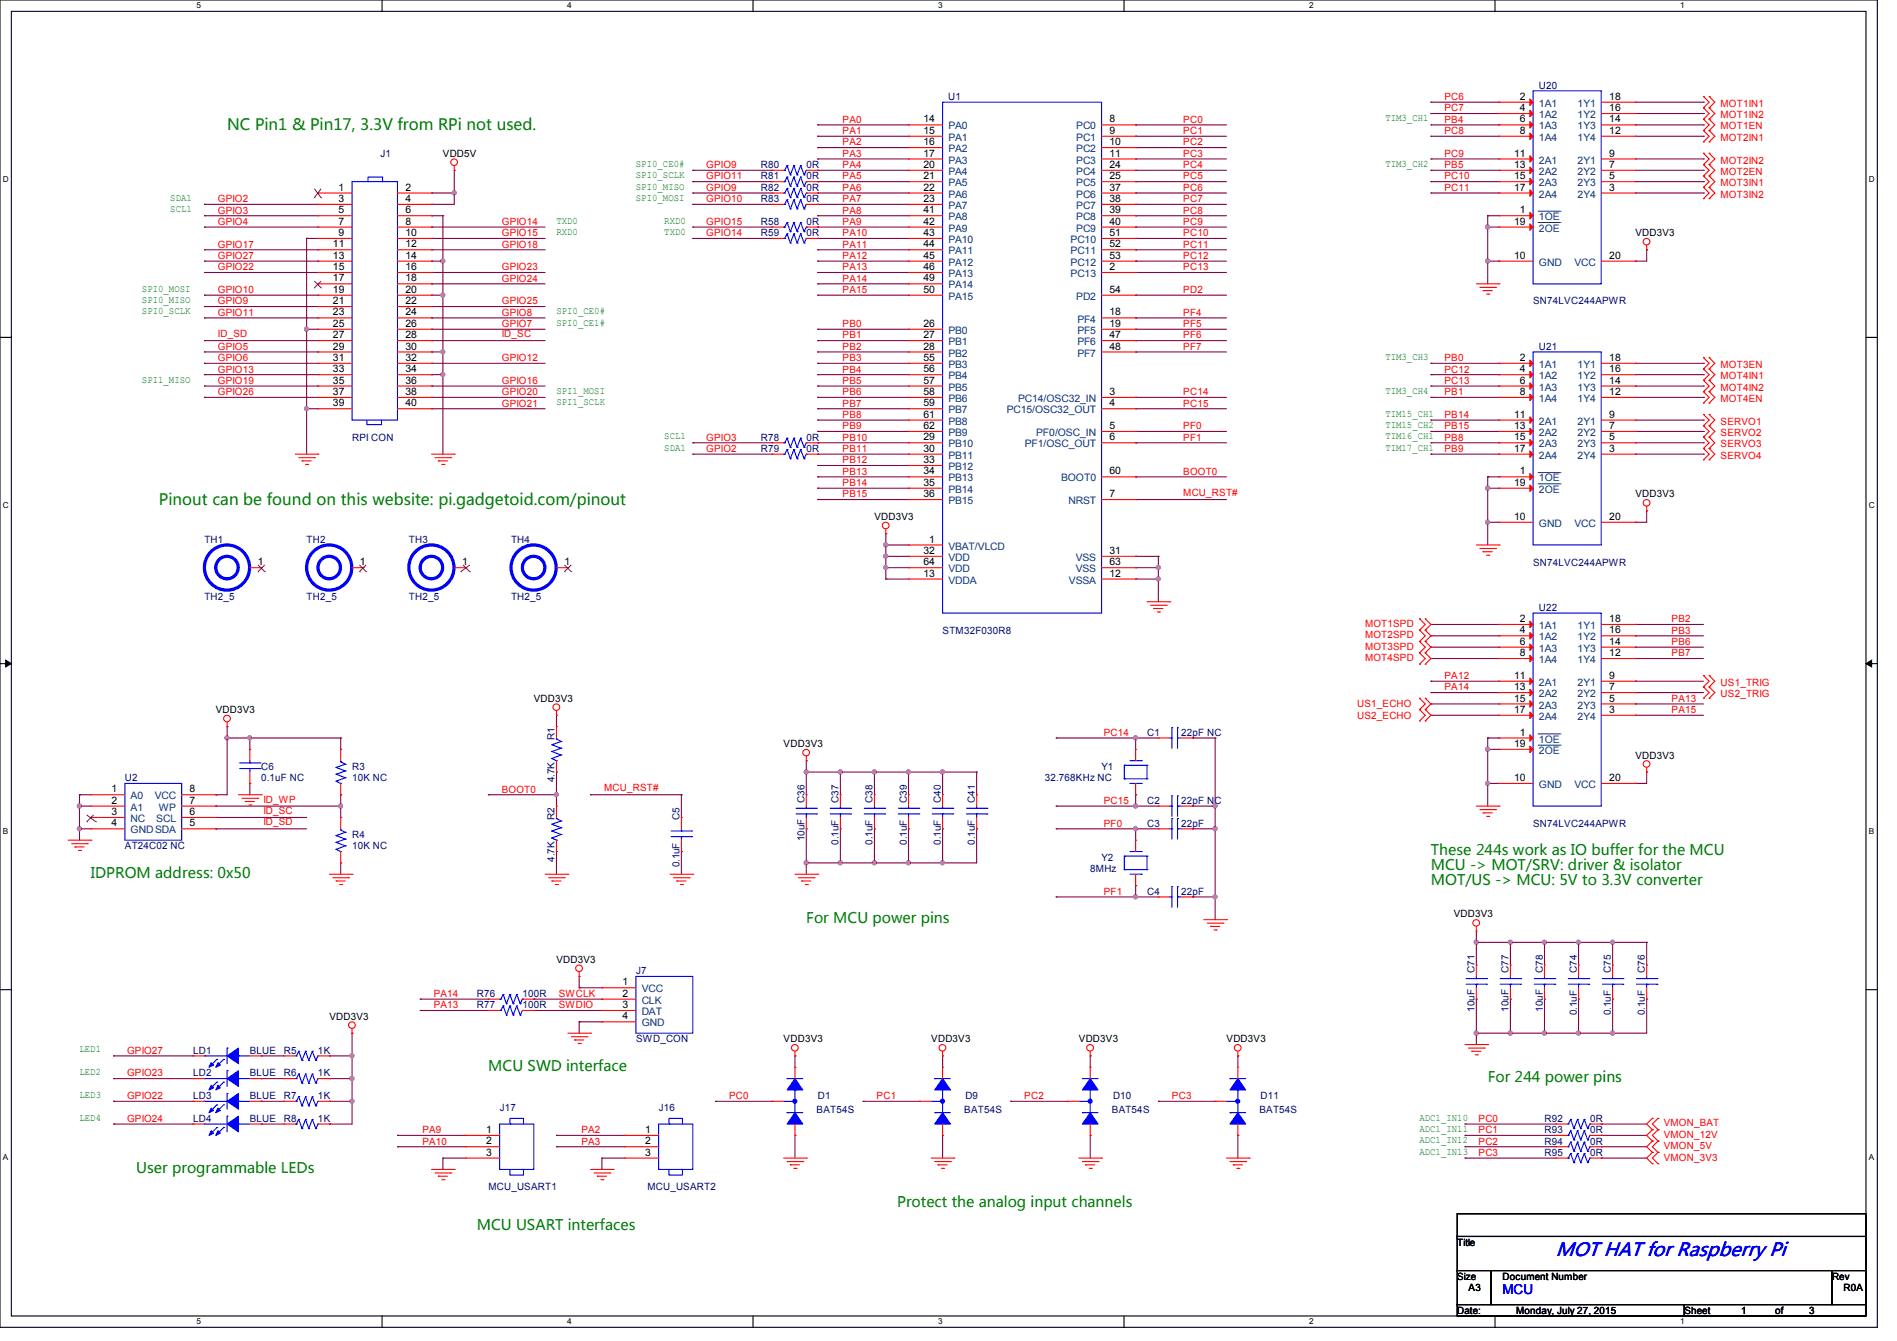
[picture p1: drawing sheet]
<svg xmlns="http://www.w3.org/2000/svg" width="297mm" height="210mm" viewBox="0 0 297 210" stroke-linecap="round" stroke-linejoin="round" font-family="sans-serif">
<defs><g id="words">
<text font-size="3" fill="#00f" x="243.6" y="196.8">MOT HAT for Raspberry Pi</text>
<g font-size="2.5" fill="#008000">
<text x="35.6" y="20.4">NC Pin1 &amp; Pin17, 3.3V from RPi not used.</text>
<text x="24.9" y="79">Pinout can be found on this website: pi.gadgetoid.com/pinout</text>
</g>
<g font-size="2.3" fill="#008000">
<text x="14.2" y="137.5">IDPROM address: 0x50</text>
<text x="224" y="133.9">These 244s work as IO buffer for the MCU</text>
<text x="224" y="136.2">MCU -&gt; MOT/SRV: driver &amp; isolator</text>
<text x="224" y="138.5">MOT/US -&gt; MCU: 5V to 3.3V converter</text>
<text x="126.2" y="144.6">For MCU power pins</text>
<text x="76.5" y="167.7">MCU SWD interface</text>
<text x="232.9" y="169.5">For 244 power pins</text>
<text x="21.3" y="183.7">User programmable LEDs</text>
<text x="140.5" y="189.1">Protect the analog input channels</text>
<text x="74.7" y="192.6">MCU USART interfaces</text>
</g>
<text font-size="2.1" fill="#00f" x="235.2" y="202.7">MCU</text>
<g font-size="1.6" fill="#000080">
<text x="148.5" y="15.7">U1</text>
<text x="240.9" y="13.9">U20</text>
<text x="59.6" y="24.6">J1</text>
<text x="119.1" y="26.3">R80</text>
<text x="119.1" y="28.1">R81</text>
<text x="119.1" y="29.9">R82</text>
<text x="126.2" y="26.3">0R</text>
<text x="126.2" y="28.1">0R</text>
<text x="126.2" y="29.9">0R</text>
<text x="119.1" y="31.7">R83</text>
<text x="119.1" y="35.2">R58</text>
<text x="126.2" y="31.7">0R</text>
<text x="126.2" y="35.2">0R</text>
<text x="119.1" y="37">R59</text>
<text x="126.2" y="37">0R</text>
<text x="240" y="47.7">SN74LVC244APWR</text>
<text x="240.9" y="54.8">U21</text>
<text x="55.1" y="69">RPI CON</text>
<text x="119.1" y="69">R78</text>
<text x="119.1" y="70.8">R79</text>
<text x="126.2" y="69">0R</text>
<text x="126.2" y="70.8">0R</text>
<text x="32" y="85">TH1</text>
<text x="48" y="85">TH2</text>
<text x="64" y="85">TH3</text>
<text x="80" y="85">TH4</text>
<text x="240" y="88.6">SN74LVC244APWR</text>
<text x="32" y="93.9">TH2_5</text>
<text x="48" y="93.9">TH2_5</text>
<text x="64" y="93.9">TH2_5</text>
<text x="80" y="93.9">TH2_5</text>
<text x="240.9" y="95.7">U22</text>
<text x="147.6" y="99.2">STM32F030R8</text>
<text x="179.6" y="115.2">C1</text>
<text x="184.9" y="115.2">22pF NC</text>
<text x="19.6" y="122.3">U2</text>
<text x="40.9" y="120.6">C6</text>
<text x="40.9" y="122.3">0.1uF NC</text>
<text x="55.1" y="120.6">R3</text>
<text x="55.1" y="122.3">10K NC</text>
<text x="163.6" y="122.3">32.768KHz NC</text>
<text x="172.5" y="120.6">Y1</text>
<text x="179.6" y="125.9">C2</text>
<text x="184.9" y="125.9">22pF NC</text>
<text x="55.1" y="131.2">R4</text>
<text x="179.6" y="129.5">C3</text>
<text x="184.9" y="129.5">22pF</text>
<text x="240" y="129.5">SN74LVC244APWR</text>
<text x="19.6" y="133">AT24C02 NC</text>
<text x="55.1" y="133">10K NC</text>
<text x="170.7" y="136.6">8MHz</text>
<text x="172.5" y="134.8">Y2</text>
<text x="179.6" y="140.1">C4</text>
<text x="184.9" y="140.1">22pF</text>
<text x="99.6" y="152.6">J7</text>
<text x="74.7" y="156.1">R76</text>
<text x="74.7" y="157.9">R77</text>
<text x="81.8" y="156.1">100R</text>
<text x="81.8" y="157.9">100R</text>
<text x="30.2" y="165">LD1</text>
<text x="39.1" y="165">BLUE</text>
<text x="44.5" y="165">R5</text>
<text x="49.8" y="165">1K</text>
<text x="99.6" y="163.2">SWD_CON</text>
<text x="30.2" y="168.6">LD2</text>
<text x="30.2" y="172.1">LD3</text>
<text x="39.1" y="168.6">BLUE</text>
<text x="39.1" y="172.1">BLUE</text>
<text x="44.5" y="168.6">R6</text>
<text x="44.5" y="172.1">R7</text>
<text x="49.8" y="168.6">1K</text>
<text x="49.8" y="172.1">1K</text>
<text x="78.2" y="173.9">J17</text>
<text x="103.1" y="173.9">J16</text>
<text x="128" y="172.1">D1</text>
<text x="151.1" y="172.1">D9</text>
<text x="174.3" y="172.1">D10</text>
<text x="197.4" y="172.1">D11</text>
<text x="30.2" y="175.7">LD4</text>
<text x="39.1" y="175.7">BLUE</text>
<text x="44.5" y="175.7">R8</text>
<text x="49.8" y="175.7">1K</text>
<text x="127.9" y="174.2">BAT54S</text>
<text x="151" y="174.2">BAT54S</text>
<text x="174.1" y="174.2">BAT54S</text>
<text x="197.2" y="174.2">BAT54S</text>
<text x="241.8" y="179.2">R94</text>
<text x="241.8" y="175.7">R92</text>
<text x="241.8" y="177.5">R93</text>
<text x="248.9" y="179.2">0R</text>
<text x="248.9" y="175.7">0R</text>
<text x="248.9" y="177.5">0R</text>
<text x="241.8" y="181">R95</text>
<text x="248.9" y="181">0R</text>
<text x="76.5" y="186.4">MCU_USART1</text>
<text x="101.4" y="186.4">MCU_USART2</text>
</g>
<g font-size="1.6" fill="#f00">
<text x="226.2" y="15.7">PC6</text>
<text x="226.2" y="17.4">PC7</text>
<text x="269.4" y="16.7">MOT1IN1</text>
<text x="131.9" y="19.2">PA0</text>
<text x="131.9" y="21">PA1</text>
<text x="131.9" y="22.8">PA2</text>
<text x="185.3" y="19.2">PC0</text>
<text x="185.3" y="21">PC1</text>
<text x="185.3" y="22.8">PC2</text>
<text x="226.2" y="19.2">PB4</text>
<text x="226.2" y="21">PC8</text>
<text x="269.4" y="18.5">MOT1IN2</text>
<text x="269.4" y="20.3">MOT1EN</text>
<text x="269.4" y="22.1">MOT2IN1</text>
<text x="110.6" y="29.9">GPIO9</text>
<text x="110.6" y="28.1">GPIO11</text>
<text x="110.6" y="26.3">GPIO9</text>
<text x="131.9" y="24.6">PA3</text>
<text x="131.9" y="26.3">PA4</text>
<text x="131.9" y="28.1">PA5</text>
<text x="131.9" y="29.9">PA6</text>
<text x="185.3" y="24.6">PC3</text>
<text x="185.3" y="26.3">PC4</text>
<text x="185.3" y="28.1">PC5</text>
<text x="185.3" y="29.9">PC6</text>
<text x="226.2" y="26.3">PB5</text>
<text x="226.2" y="24.6">PC9</text>
<text x="226.2" y="29.9">PC11</text>
<text x="226.2" y="28.1">PC10</text>
<text x="269.4" y="25.6">MOT2IN2</text>
<text x="269.4" y="27.4">MOT2EN</text>
<text x="269.4" y="29.2">MOT3IN1</text>
<text x="34.1" y="31.7">GPIO2</text>
<text x="34.1" y="33.4">GPIO3</text>
<text x="34.1" y="35.2">GPIO4</text>
<text x="78.6" y="35.2">GPIO14</text>
<text x="110.6" y="35.2">GPIO15</text>
<text x="110.6" y="31.7">GPIO10</text>
<text x="131.9" y="31.7">PA7</text>
<text x="131.9" y="33.4">PA8</text>
<text x="131.9" y="35.2">PA9</text>
<text x="185.3" y="31.7">PC7</text>
<text x="185.3" y="33.4">PC8</text>
<text x="185.3" y="35.2">PC9</text>
<text x="269.4" y="30.9">MOT3IN2</text>
<text x="34.1" y="38.8">GPIO17</text>
<text x="34.1" y="40.6">GPIO27</text>
<text x="78.6" y="37">GPIO15</text>
<text x="78.6" y="38.8">GPIO18</text>
<text x="110.6" y="37">GPIO14</text>
<text x="131.9" y="37">PA10</text>
<text x="131.9" y="38.8">PA11</text>
<text x="131.9" y="40.6">PA12</text>
<text x="185.3" y="37">PC10</text>
<text x="185.3" y="38.8">PC11</text>
<text x="185.3" y="40.6">PC12</text>
<text x="34.1" y="42.3">GPIO22</text>
<text x="34.1" y="45.9">GPIO10</text>
<text x="34.1" y="47.7">GPIO9</text>
<text x="78.6" y="42.3">GPIO23</text>
<text x="78.6" y="47.7">GPIO25</text>
<text x="78.6" y="44.1">GPIO24</text>
<text x="131.9" y="42.3">PA13</text>
<text x="131.9" y="44.1">PA14</text>
<text x="131.9" y="45.9">PA15</text>
<text x="185.3" y="42.3">PC13</text>
<text x="185.3" y="45.9">PD2</text>
<text x="34.1" y="49.4">GPIO11</text>
<text x="34.1" y="52.8">ID_SD</text>
<text x="78.6" y="52.8">ID_SC</text>
<text x="78.6" y="49.4">GPIO8</text>
<text x="78.6" y="51.2">GPIO7</text>
<text x="131.9" y="51.2">PB0</text>
<text x="131.9" y="53">PB1</text>
<text x="185.3" y="49.4">PF4</text>
<text x="185.3" y="51.2">PF5</text>
<text x="185.3" y="53">PF6</text>
<text x="34.1" y="54.8">GPIO5</text>
<text x="34.1" y="56.6">GPIO6</text>
<text x="34.1" y="58.3">GPIO13</text>
<text x="78.6" y="56.6">GPIO12</text>
<text x="131.9" y="54.8">PB2</text>
<text x="131.9" y="56.6">PB3</text>
<text x="131.9" y="58.3">PB4</text>
<text x="185.3" y="54.8">PF7</text>
<text x="226.2" y="56.6">PB0</text>
<text x="226.2" y="58.3">PC12</text>
<text x="269.4" y="57.6">MOT3EN</text>
<text x="269.4" y="59.4">MOT4IN1</text>
<text x="34.1" y="60.1">GPIO19</text>
<text x="34.1" y="61.9">GPIO26</text>
<text x="78.6" y="60.1">GPIO16</text>
<text x="78.6" y="61.9">GPIO20</text>
<text x="78.6" y="63.7">GPIO21</text>
<text x="131.9" y="60.1">PB5</text>
<text x="131.9" y="61.9">PB6</text>
<text x="131.9" y="63.7">PB7</text>
<text x="131.9" y="65.4">PB8</text>
<text x="185.3" y="61.9">PC14</text>
<text x="185.3" y="63.7">PC15</text>
<text x="226.2" y="61.9">PB1</text>
<text x="226.2" y="60.1">PC13</text>
<text x="226.2" y="65.4">PB14</text>
<text x="269.4" y="61.2">MOT4IN2</text>
<text x="269.4" y="62.9">MOT4EN</text>
<text x="110.6" y="70.8">GPIO2</text>
<text x="110.6" y="69">GPIO3</text>
<text x="131.9" y="67.2">PB9</text>
<text x="131.9" y="69">PB10</text>
<text x="131.9" y="70.8">PB11</text>
<text x="185.3" y="67.2">PF0</text>
<text x="185.3" y="69">PF1</text>
<text x="226.2" y="69">PB8</text>
<text x="226.2" y="67.2">PB15</text>
<text x="226.2" y="70.8">PB9</text>
<text x="269.4" y="66.5">SERVO1</text>
<text x="269.4" y="68.3">SERVO2</text>
<text x="269.4" y="70.1">SERVO3</text>
<text x="269.4" y="71.8">SERVO4</text>
<text x="131.9" y="72.6">PB12</text>
<text x="131.9" y="74.3">PB13</text>
<text x="131.9" y="76.1">PB14</text>
<text x="131.9" y="77.9">PB15</text>
<text x="185.3" y="74.3">BOOT0</text>
<text x="185.3" y="77.7">MCU_RST#</text>
<text x="213.7" y="99.9">MOT2SPD</text>
<text x="213.7" y="98.2">MOT1SPD</text>
<text x="213.7" y="101.7">MOT3SPD</text>
<text x="261.7" y="97.5">PB2</text>
<text x="261.7" y="99.2">PB3</text>
<text x="261.7" y="101">PB6</text>
<text x="213.7" y="103.5">MOT4SPD</text>
<text x="226.2" y="106.3">PA12</text>
<text x="261.7" y="102.8">PB7</text>
<text x="269.4" y="107.4">US1_TRIG</text>
<text x="212.5" y="110.8">US1_ECHO</text>
<text x="212.5" y="112.6">US2_ECHO</text>
<text x="226.2" y="108.1">PA14</text>
<text x="261.7" y="109.9">PA13</text>
<text x="261.7" y="111.7">PA15</text>
<text x="269.4" y="109.2">US2_TRIG</text>
<text x="172.8" y="115.2">PC14</text>
<text x="41.2" y="125.7">ID_WP</text>
<text x="78.6" y="124.1">BOOT0</text>
<text x="94.6" y="123.9">MCU_RST#</text>
<text x="172.8" y="125.9">PC15</text>
<text x="41.2" y="127.5">ID_SC</text>
<text x="41.2" y="129.2">ID_SD</text>
<text x="172.8" y="129.5">PF0</text>
<text x="172.8" y="140.1">PF1</text>
<text x="67.9" y="157.9">PA13</text>
<text x="67.9" y="156.1">PA14</text>
<text x="87.5" y="157.9">SWDIO</text>
<text x="87.5" y="156.1">SWCLK</text>
<text x="19.9" y="165">GPIO27</text>
<text x="19.9" y="168.6">GPIO23</text>
<text x="19.9" y="172.1">GPIO22</text>
<text x="114.1" y="172.1">PC0</text>
<text x="137.3" y="172.1">PC1</text>
<text x="160.4" y="172.1">PC2</text>
<text x="183.5" y="172.1">PC3</text>
<text x="19.9" y="175.7">GPIO24</text>
<text x="66.1" y="177.5">PA9</text>
<text x="66.1" y="179.2">PA10</text>
<text x="91" y="177.5">PA2</text>
<text x="91" y="179.2">PA3</text>
<text x="231.5" y="175.7">PC0</text>
<text x="231.5" y="177.5">PC1</text>
<text x="231.5" y="179.2">PC2</text>
<text x="260.5" y="178.2">VMON_12V</text>
<text x="260.5" y="176.4">VMON_BAT</text>
<text x="260.5" y="180">VMON_5V</text>
<text x="231.5" y="181">PC3</text>
<text x="260.5" y="181.7">VMON_3V3</text>
</g>
<g font-size="1.6">
<text x="237.9" y="15.6">2</text>
<text x="237.9" y="17.4">4</text>
<text x="251.9" y="15.6">18</text>
<text x="251.9" y="17.4">16</text>
<text x="144.6" y="19.2">14</text>
<text x="144.6" y="21">15</text>
<text x="144.6" y="22.7">16</text>
<text x="173.7" y="19.2">8</text>
<text x="173.7" y="21">9</text>
<text x="173.7" y="22.7">10</text>
<text x="237.9" y="19.2">6</text>
<text x="237.9" y="21">8</text>
<text x="251.9" y="19.2">14</text>
<text x="251.9" y="21">12</text>
<text x="53" y="29.8">1</text>
<text x="63.5" y="29.8">2</text>
<text x="69.3" y="24.6">VDD5V</text>
<text x="144.6" y="24.5">17</text>
<text x="144.6" y="26.3">20</text>
<text x="144.6" y="28.1">21</text>
<text x="144.6" y="29.8">22</text>
<text x="173.7" y="24.5">11</text>
<text x="173.7" y="26.3">24</text>
<text x="173.7" y="28.1">25</text>
<text x="173.7" y="29.8">37</text>
<text x="237" y="24.5">11</text>
<text x="237" y="26.3">13</text>
<text x="237" y="28.1">15</text>
<text x="237" y="29.8">17</text>
<text x="251.9" y="24.5">9</text>
<text x="251.9" y="26.3">7</text>
<text x="251.9" y="28.1">5</text>
<text x="251.9" y="29.8">3</text>
<text x="53" y="31.6">3</text>
<text x="53" y="33.4">5</text>
<text x="53" y="35.2">7</text>
<text x="63.5" y="31.6">4</text>
<text x="63.5" y="33.4">6</text>
<text x="63.5" y="35.2">8</text>
<text x="144.6" y="31.6">23</text>
<text x="144.6" y="33.4">41</text>
<text x="144.6" y="35.2">42</text>
<text x="173.7" y="31.6">38</text>
<text x="173.7" y="33.4">39</text>
<text x="173.7" y="35.2">40</text>
<text x="237" y="35.2">19</text>
<text x="237.9" y="33.4">1</text>
<text x="52.1" y="38.7">11</text>
<text x="52.1" y="40.5">13</text>
<text x="53" y="37">9</text>
<text x="63.5" y="37">10</text>
<text x="63.5" y="38.7">12</text>
<text x="63.5" y="40.5">14</text>
<text x="144.6" y="37">43</text>
<text x="144.6" y="38.7">44</text>
<text x="144.6" y="40.5">45</text>
<text x="173.7" y="37">51</text>
<text x="173.7" y="38.7">52</text>
<text x="173.7" y="40.5">53</text>
<text x="237" y="40.5">10</text>
<text x="251.9" y="40.5">20</text>
<text x="256" y="37">VDD3V3</text>
<text x="52.1" y="42.3">15</text>
<text x="52.1" y="44.1">17</text>
<text x="52.1" y="45.8">19</text>
<text x="52.1" y="47.6">21</text>
<text x="63.5" y="42.3">16</text>
<text x="63.5" y="44.1">18</text>
<text x="63.5" y="45.8">20</text>
<text x="63.5" y="47.6">22</text>
<text x="144.6" y="42.3">46</text>
<text x="144.6" y="44.1">49</text>
<text x="144.6" y="45.8">50</text>
<text x="173.7" y="42.3">2</text>
<text x="173.7" y="45.8">54</text>
<text x="52.1" y="49.4">23</text>
<text x="52.1" y="51.2">25</text>
<text x="52.1" y="53">27</text>
<text x="63.5" y="49.4">24</text>
<text x="63.5" y="51.2">26</text>
<text x="63.5" y="53">28</text>
<text x="144.6" y="51.2">26</text>
<text x="144.6" y="53">27</text>
<text x="173.7" y="49.4">18</text>
<text x="173.7" y="51.2">19</text>
<text x="173.7" y="53">47</text>
<text x="52.1" y="54.7">29</text>
<text x="52.1" y="56.5">31</text>
<text x="52.1" y="58.3">33</text>
<text x="63.5" y="54.7">30</text>
<text x="63.5" y="56.5">32</text>
<text x="63.5" y="58.3">34</text>
<text x="144.6" y="54.7">28</text>
<text x="144.6" y="56.5">55</text>
<text x="144.6" y="58.3">56</text>
<text x="173.7" y="54.7">48</text>
<text x="237.9" y="56.5">2</text>
<text x="237.9" y="58.3">4</text>
<text x="251.9" y="56.5">18</text>
<text x="251.9" y="58.3">16</text>
<text x="52.1" y="60.1">35</text>
<text x="52.1" y="61.8">37</text>
<text x="52.1" y="63.6">39</text>
<text x="63.5" y="60.1">36</text>
<text x="63.5" y="61.8">38</text>
<text x="63.5" y="63.6">40</text>
<text x="144.6" y="60.1">57</text>
<text x="144.6" y="61.8">58</text>
<text x="144.6" y="63.6">59</text>
<text x="144.6" y="65.4">61</text>
<text x="173.7" y="61.8">3</text>
<text x="173.7" y="63.6">4</text>
<text x="237" y="65.4">11</text>
<text x="237.9" y="60.1">6</text>
<text x="237.9" y="61.8">8</text>
<text x="251.9" y="60.1">14</text>
<text x="251.9" y="61.8">12</text>
<text x="251.9" y="65.4">9</text>
<text x="144.6" y="67.2">62</text>
<text x="144.6" y="69">29</text>
<text x="144.6" y="70.7">30</text>
<text x="173.7" y="67.2">5</text>
<text x="173.7" y="69">6</text>
<text x="237" y="67.2">13</text>
<text x="237" y="69">15</text>
<text x="237" y="70.7">17</text>
<text x="251.9" y="67.2">7</text>
<text x="251.9" y="69">5</text>
<text x="251.9" y="70.7">3</text>
<text x="144.6" y="72.5">33</text>
<text x="144.6" y="74.3">34</text>
<text x="144.6" y="76.1">35</text>
<text x="144.6" y="77.9">36</text>
<text x="173.7" y="74.3">60</text>
<text x="173.7" y="77.9">7</text>
<text x="237" y="76.1">19</text>
<text x="237.9" y="74.3">1</text>
<text x="256" y="77.9">VDD3V3</text>
<text x="136.9" y="81.4">VDD3V3</text>
<text x="237" y="81.4">10</text>
<text x="251.9" y="81.4">20</text>
<text x="40.3" y="88.5">1</text>
<text x="56.4" y="88.5">1</text>
<text x="72.4" y="88.5">1</text>
<text x="88.4" y="88.5">1</text>
<text x="144.6" y="86.7">32</text>
<text x="144.6" y="88.5">64</text>
<text x="145.5" y="85">1</text>
<text x="173.7" y="86.7">31</text>
<text x="173.7" y="88.5">63</text>
<text x="144.6" y="90.3">13</text>
<text x="173.7" y="90.3">12</text>
<text x="237.9" y="97.4">2</text>
<text x="237.9" y="99.2">4</text>
<text x="237.9" y="101">6</text>
<text x="251.9" y="97.4">18</text>
<text x="251.9" y="99.2">16</text>
<text x="251.9" y="101">14</text>
<text x="237" y="106.3">11</text>
<text x="237.9" y="102.7">8</text>
<text x="251.9" y="102.7">12</text>
<text x="251.9" y="106.3">9</text>
<text x="33.8" y="111.7">VDD3V3</text>
<text x="83.6" y="109.9">VDD3V3</text>
<text x="237" y="108.1">13</text>
<text x="237" y="109.9">15</text>
<text x="237" y="111.6">17</text>
<text x="251.9" y="108.1">7</text>
<text x="251.9" y="109.9">5</text>
<text x="251.9" y="111.6">3</text>
<text x="122.7" y="117">VDD3V3</text>
<text x="237" y="117">19</text>
<text x="237.9" y="115.2">1</text>
<text x="256" y="118.8">VDD3V3</text>
<text x="17.4" y="124.1">1</text>
<text x="17.4" y="125.9">2</text>
<text x="29.7" y="125.9">7</text>
<text x="29.7" y="124.1">8</text>
<text x="237" y="122.3">10</text>
<text x="251.9" y="122.3">20</text>
<text x="17.4" y="127.6">3</text>
<text x="17.4" y="129.4">4</text>
<text x="29.7" y="129.4">5</text>
<text x="29.7" y="127.6">6</text>
<text x="227.6" y="143.7">VDD3V3</text>
<text x="87.1" y="150.8">VDD3V3</text>
<text x="97.5" y="154.3">1</text>
<text x="51.6" y="159.7">VDD3V3</text>
<text x="97.5" y="156.1">2</text>
<text x="97.5" y="157.9">3</text>
<text x="97.5" y="159.6">4</text>
<text x="122.7" y="163.2">VDD3V3</text>
<text x="145.8" y="163.2">VDD3V3</text>
<text x="168.9" y="163.2">VDD3V3</text>
<text x="192" y="163.2">VDD3V3</text>
<text x="76.1" y="177.4">1</text>
<text x="76.1" y="179.2">2</text>
<text x="101" y="177.4">1</text>
<text x="101" y="179.2">2</text>
<text x="76.1" y="181">3</text>
<text x="101" y="181">3</text>
<text x="228.1" y="195.1">Title</text>
<text x="228.1" y="200.4">Size</text>
<text x="229.9" y="202.2">A3</text>
<text x="235.3" y="200.4">Document Number</text>
<text x="286.8" y="200.4">Rev</text>
<text x="288.6" y="202.2">R0A</text>
<text x="228.1" y="205.7">Date:</text>
<text x="237.4" y="205.7">Monday, July 27, 2015</text>
<text x="263.7" y="205.7">Sheet</text>
<text x="272.6" y="205.7">1</text>
<text x="277.9" y="205.7">of</text>
<text x="283.3" y="205.7">3</text>
</g>
<g font-size="1.6" fill="#004080">
<text x="240.9" y="16.7">1A1</text>
<text x="247" y="16.7">1Y1</text>
<text x="148.5" y="20.3">PA0</text>
<text x="148.5" y="22.1">PA1</text>
<text x="148.5" y="23.8">PA2</text>
<text x="168.5" y="20.3">PC0</text>
<text x="168.5" y="22.1">PC1</text>
<text x="168.5" y="23.8">PC2</text>
<text x="240.9" y="18.5">1A2</text>
<text x="240.9" y="20.3">1A3</text>
<text x="240.9" y="22.1">1A4</text>
<text x="247" y="18.5">1Y2</text>
<text x="247" y="20.3">1Y3</text>
<text x="247" y="22.1">1Y4</text>
<text x="148.5" y="25.6">PA3</text>
<text x="148.5" y="27.4">PA4</text>
<text x="148.5" y="29.2">PA5</text>
<text x="168.5" y="25.6">PC3</text>
<text x="168.5" y="27.4">PC4</text>
<text x="168.5" y="29.2">PC5</text>
<text x="240.9" y="25.6">2A1</text>
<text x="240.9" y="27.4">2A2</text>
<text x="240.9" y="29.2">2A3</text>
<text x="247" y="25.6">2Y1</text>
<text x="247" y="27.4">2Y2</text>
<text x="247" y="29.2">2Y3</text>
<text x="148.5" y="30.9">PA6</text>
<text x="148.5" y="32.7">PA7</text>
<text x="148.5" y="34.5">PA8</text>
<text x="168.5" y="30.9">PC6</text>
<text x="168.5" y="32.7">PC7</text>
<text x="168.5" y="34.5">PC8</text>
<text x="240.9" y="34.5">1OE</text>
<text x="240.9" y="30.9">2A4</text>
<text x="247" y="30.9">2Y4</text>
<text x="148.5" y="36.3">PA9</text>
<text x="148.5" y="38.1">PA10</text>
<text x="148.5" y="39.8">PA11</text>
<text x="148.5" y="41.6">PA12</text>
<text x="167.6" y="38.1">PC10</text>
<text x="167.6" y="39.8">PC11</text>
<text x="167.6" y="41.6">PC12</text>
<text x="168.5" y="36.3">PC9</text>
<text x="240.9" y="36.3">2OE</text>
<text x="240.9" y="41.6">GND</text>
<text x="246.5" y="41.6">VCC</text>
<text x="148.5" y="43.4">PA13</text>
<text x="148.5" y="45.2">PA14</text>
<text x="148.5" y="46.9">PA15</text>
<text x="167.6" y="43.4">PC13</text>
<text x="168.5" y="46.9">PD2</text>
<text x="148.5" y="52.3">PB0</text>
<text x="168.7" y="50.5">PF4</text>
<text x="168.7" y="52.3">PF5</text>
<text x="148.5" y="54.1">PB1</text>
<text x="148.5" y="55.8">PB2</text>
<text x="148.5" y="57.6">PB3</text>
<text x="148.5" y="59.4">PB4</text>
<text x="168.7" y="54.1">PF6</text>
<text x="168.7" y="55.8">PF7</text>
<text x="240.9" y="57.6">1A1</text>
<text x="240.9" y="59.4">1A2</text>
<text x="247" y="57.6">1Y1</text>
<text x="247" y="59.4">1Y2</text>
<text x="148.5" y="61.2">PB5</text>
<text x="148.5" y="63">PB6</text>
<text x="148.5" y="64.7">PB7</text>
<text x="157.6" y="64.7">PC15/OSC32_OUT</text>
<text x="159.4" y="63">PC14/OSC32_IN</text>
<text x="240.9" y="61.2">1A3</text>
<text x="240.9" y="63">1A4</text>
<text x="247" y="61.2">1Y3</text>
<text x="247" y="63">1Y4</text>
<text x="148.5" y="66.5">PB8</text>
<text x="148.5" y="68.3">PB9</text>
<text x="148.5" y="70.1">PB10</text>
<text x="148.5" y="71.8">PB11</text>
<text x="160.5" y="70.1">PF1/OSC_OUT</text>
<text x="162.2" y="68.3">PF0/OSC_IN</text>
<text x="240.9" y="66.5">2A1</text>
<text x="240.9" y="68.3">2A2</text>
<text x="240.9" y="70.1">2A3</text>
<text x="240.9" y="71.8">2A4</text>
<text x="247" y="66.5">2Y1</text>
<text x="247" y="68.3">2Y2</text>
<text x="247" y="70.1">2Y3</text>
<text x="247" y="71.8">2Y4</text>
<text x="148.5" y="73.6">PB12</text>
<text x="148.5" y="75.4">PB13</text>
<text x="148.5" y="77.2">PB14</text>
<text x="166.1" y="75.4">BOOT0</text>
<text x="240.9" y="75.4">1OE</text>
<text x="240.9" y="77.2">2OE</text>
<text x="148.5" y="79">PB15</text>
<text x="167.3" y="79">NRST</text>
<text x="240.9" y="82.5">GND</text>
<text x="246.5" y="82.5">VCC</text>
<text x="148.5" y="86.1">VBAT/VLCD</text>
<text x="148.5" y="87.8">VDD</text>
<text x="148.5" y="89.6">VDD</text>
<text x="168.4" y="87.8">VSS</text>
<text x="168.4" y="89.6">VSS</text>
<text x="148.5" y="91.4">VDDA</text>
<text x="167.4" y="91.4">VSSA</text>
<text x="240.9" y="98.5">1A1</text>
<text x="240.9" y="100.3">1A2</text>
<text x="247" y="98.5">1Y1</text>
<text x="247" y="100.3">1Y2</text>
<text x="240.9" y="102.1">1A3</text>
<text x="240.9" y="103.8">1A4</text>
<text x="240.9" y="107.4">2A1</text>
<text x="247" y="102.1">1Y3</text>
<text x="247" y="103.8">1Y4</text>
<text x="247" y="107.4">2Y1</text>
<text x="240.9" y="109.2">2A2</text>
<text x="240.9" y="111">2A3</text>
<text x="240.9" y="112.7">2A4</text>
<text x="247" y="109.2">2Y2</text>
<text x="247" y="111">2Y3</text>
<text x="247" y="112.7">2Y4</text>
<text x="240.9" y="116.3">1OE</text>
<text x="240.9" y="118.1">2OE</text>
<text x="20.4" y="125.2">A0</text>
<text x="24.2" y="125.2">VCC</text>
<text x="240.9" y="123.4">GND</text>
<text x="246.5" y="123.4">VCC</text>
<text x="20.4" y="127">A1</text>
<text x="20.4" y="128.7">NC</text>
<text x="20.4" y="130.5">GNDSDA</text>
<text x="24.5" y="128.7">SCL</text>
<text x="24.9" y="127">WP</text>
<text x="100.5" y="155.4">VCC</text>
<text x="100.5" y="157.2">CLK</text>
<text x="100.5" y="159">DAT</text>
<text x="100.5" y="160.7">GND</text>
</g>
<g font-size="1.6" fill="#008000">
<text x="216.9" y="19">TIM3_CH1</text>
<text x="99.6" y="29.7">SPI0_MISO</text>
<text x="99.6" y="27.9">SPI0_SCLK</text>
<text x="99.6" y="26.1">SPI0_CE0#</text>
<text x="216.9" y="26.1">TIM3_CH2</text>
<text x="26.7" y="31.5">SDA1</text>
<text x="26.7" y="33.2">SCL1</text>
<text x="87.1" y="35">TXD0</text>
<text x="99.6" y="31.5">SPI0_MOSI</text>
<text x="104" y="35">RXD0</text>
<text x="87.1" y="36.8">RXD0</text>
<text x="104" y="36.8">TXD0</text>
<text x="22.2" y="45.7">SPI0_MOSI</text>
<text x="22.2" y="47.5">SPI0_MISO</text>
<text x="22.2" y="49.2">SPI0_SCLK</text>
<text x="87.1" y="49.2">SPI0_CE0#</text>
<text x="87.1" y="51">SPI0_CE1#</text>
<text x="22.2" y="59.9">SPI1_MISO</text>
<text x="216.9" y="56.3">TIM3_CH3</text>
<text x="87.1" y="61.7">SPI1_MOSI</text>
<text x="87.1" y="63.5">SPI1_SCLK</text>
<text x="216.9" y="61.7">TIM3_CH4</text>
<text x="216.9" y="65.2">TIM15_CH1</text>
<text x="104" y="70.6">SDA1</text>
<text x="104" y="68.8">SCL1</text>
<text x="216.9" y="67">TIM15_CH2</text>
<text x="216.9" y="68.8">TIM16_CH1</text>
<text x="216.9" y="70.6">TIM17_CH1</text>
<text x="12.4" y="164.8">LED1</text>
<text x="12.4" y="171.9">LED3</text>
<text x="12.4" y="168.4">LED2</text>
<text x="12.4" y="175.5">LED4</text>
<text x="222.2" y="177.2">ADC1_IN11</text>
<text x="222.2" y="175.5">ADC1_IN10</text>
<text x="222.2" y="179">ADC1_IN12</text>
<text x="222.2" y="180.8">ADC1_IN13</text>
</g>
<g font-size="1.5" fill="#000080">
<text x="86.8" y="115.9" transform="rotate(-90 86.8 115.9)">R1</text>
<text x="86.8" y="122.5" transform="rotate(-90 86.8 122.5)">4.7K</text>
<text x="125.9" y="125.7" transform="rotate(-90 125.9 125.7)">C36</text>
<text x="131.3" y="125.7" transform="rotate(-90 131.3 125.7)">C37</text>
<text x="136.6" y="125.7" transform="rotate(-90 136.6 125.7)">C38</text>
<text x="142" y="125.7" transform="rotate(-90 142 125.7)">C39</text>
<text x="147.3" y="125.7" transform="rotate(-90 147.3 125.7)">C40</text>
<text x="152.6" y="125.7" transform="rotate(-90 152.6 125.7)">C41</text>
<text x="86.8" y="128.4" transform="rotate(-90 86.8 128.4)">R2</text>
<text x="106.4" y="128.4" transform="rotate(-90 106.4 128.4)">C5</text>
<text x="125.9" y="131.7" transform="rotate(-90 125.9 131.7)">10uF</text>
<text x="86.8" y="135" transform="rotate(-90 86.8 135)">4.7K</text>
<text x="106.4" y="135.8" transform="rotate(-90 106.4 135.8)">0.1uF</text>
<text x="131.3" y="132.3" transform="rotate(-90 131.3 132.3)">0.1uF</text>
<text x="136.6" y="132.3" transform="rotate(-90 136.6 132.3)">0.1uF</text>
<text x="142" y="132.3" transform="rotate(-90 142 132.3)">0.1uF</text>
<text x="147.3" y="132.3" transform="rotate(-90 147.3 132.3)">0.1uF</text>
<text x="152.6" y="132.3" transform="rotate(-90 152.6 132.3)">0.1uF</text>
<text x="230.9" y="152.4" transform="rotate(-90 230.9 152.4)">C71</text>
<text x="236.2" y="152.4" transform="rotate(-90 236.2 152.4)">C77</text>
<text x="241.5" y="152.4" transform="rotate(-90 241.5 152.4)">C78</text>
<text x="246.9" y="152.4" transform="rotate(-90 246.9 152.4)">C74</text>
<text x="252.2" y="152.4" transform="rotate(-90 252.2 152.4)">C75</text>
<text x="257.5" y="152.4" transform="rotate(-90 257.5 152.4)">C76</text>
<text x="230.9" y="158.4" transform="rotate(-90 230.9 158.4)">10uF</text>
<text x="236.2" y="158.4" transform="rotate(-90 236.2 158.4)">10uF</text>
<text x="241.5" y="158.4" transform="rotate(-90 241.5 158.4)">10uF</text>
<text x="246.9" y="159" transform="rotate(-90 246.9 159)">0.1uF</text>
<text x="252.2" y="159" transform="rotate(-90 252.2 159)">0.1uF</text>
<text x="257.5" y="159" transform="rotate(-90 257.5 159)">0.1uF</text>
</g>
<g font-size="1.3">
<text x="30.8" y="1.3">5</text>
<text x="88.8" y="1.3">4</text>
<text x="146.9" y="1.3">3</text>
<text x="205" y="1.3">2</text>
<text x="263.1" y="1.3">1</text>
<text x=".5" y="28.4">D</text>
<text x="292.6" y="28.4">D</text>
<text x=".5" y="79.5">C</text>
<text x="292.6" y="79.5">C</text>
<text x=".5" y="130.6">B</text>
<text x="292.6" y="130.6">B</text>
<text x=".5" y="181.7">A</text>
<text x="292.6" y="181.7">A</text>
<text x="30.8" y="207.4">5</text>
<text x="88.8" y="207.4">4</text>
<text x="146.9" y="207.4">3</text>
<text x="205" y="207.4">2</text>
<text x="263.1" y="207.4">1</text>
</g>
</g></defs>
<path d="M0 0h293.9v207.9h-293.9zM1.8 1.8h290.3v204.3h-290.3z" fill="none" stroke="#000" stroke-width=".17"/>
<g fill="#fff">
<path d="M30.8 .2h.7v1.4h-.7z"/>
<path d="M30.8 206.2h.7v1.4h-.7z"/>
</g>
<path d="M59.8 0v1.8M59.8 206.1v1.8" fill="none" stroke="#000" stroke-width=".17"/>
<g fill="#fff">
<path d="M88.8 .2h.7v1.4h-.7z"/>
<path d="M88.8 206.2h.7v1.4h-.7z"/>
</g>
<path d="M117.9 0v1.8M117.9 206.1v1.8" fill="none" stroke="#000" stroke-width=".17"/>
<g fill="#fff">
<path d="M146.9 .2h.7v1.4h-.7z"/>
<path d="M146.9 206.2h.7v1.4h-.7z"/>
</g>
<path d="M176 0v1.8M176 206.1v1.8" fill="none" stroke="#000" stroke-width=".17"/>
<g fill="#fff">
<path d="M205 .2h.7v1.4h-.7z"/>
<path d="M205 206.2h.7v1.4h-.7z"/>
</g>
<path d="M234.1 0v1.8M234.1 206.1v1.8" fill="none" stroke="#000" stroke-width=".17"/>
<g fill="#fff">
<path d="M263.1 .2h.6v1.4h-.6z"/>
<path d="M263.1 206.2h.6v1.4h-.6z"/>
<path d="M.5 27.3h.9v1.4h-.9z"/>
<path d="M292.6 27.3h.9v1.4h-.9z"/>
<path d="M.5 78.4h.9v1.4h-.9z"/>
<path d="M292.6 78.4h.9v1.4h-.9z"/>
</g>
<path d="M0 52.8h1.8M292.1 52.8h1.8" fill="none" stroke="#000" stroke-width=".17"/>
<g fill="#fff">
<path d="M.5 129.5h.8v1.4h-.8z"/>
<path d="M292.6 129.5h.8v1.4h-.8z"/>
</g>
<path d="M0 103.9h1.8M292.1 103.9h1.8" fill="none" stroke="#000" stroke-width=".17"/>
<path d="M.9 103.4l.9 .5-.9 .5zM292.1 103.9l.9-.5v1z" fill="#000" stroke="#000" stroke-width=".16"/>
<g fill="#fff">
<path d="M.5 180.5h.8v1.4h-.8z"/>
<path d="M292.6 180.5h.8v1.4h-.8z"/>
</g>
<path d="M0 155h1.8M292.1 155h1.8M228.1 190.1h64v3.5h-64zM228.1 193.6h64v5.4h-64zM228.1 199h5.4v5.3h-5.4zM233.5 199h53.3v5.3h-53.3zM286.8 199h5.3v5.3h-5.3zM228.1 204.3h35.6v1.8h-35.6zM263.7 204.3h28.4v1.8h-28.4z" fill="none" stroke="#000" stroke-width=".17"/>
<g fill="none" stroke="#800040" stroke-width=".17">
<path d="M128 19.6h.1M128 19.6h14.2M177.8 19.6h.1M177.8 19.6h14.2M224 16h.1M224 17.8h.1M224 19.6h.1M224 19.6h10.7M224 16h10.7M224 17.8h10.7M256 19.6h10.7M256 16h10.7"/>
<path d="M256 17.8h10.7M266.7 16h.1M266.7 17.8h.1M266.7 19.6h.1M32 32h.1M32 33.8h.1M32 35.6h.1M32 39.1h.1M32 32h17.8M32 33.8h17.8M32 35.6h17.8M32 39.1h17.8"/>
<path d="M48 37.3h.1M48 37.3h1.8M48 37.3v33.8M67.6 30.2h.1M67.6 32h.1M67.6 33.8h.1M67.6 35.6h.1M67.6 37.3h.1M67.6 39.1h.1M67.6 30.2h3.5M67.6 37.3h17.7M67.6 33.8h1.7"/>
<path d="M67.6 35.6h17.7M67.6 39.1h17.7M69.3 33.8h.1M69.3 33.8v37.3M71.1 26.7h.1M71.1 30.2h.1M71.1 26.7v5.3h-3.5M108.5 35.6h.1M108.5 37.3h.1M108.5 30.2h.1M108.5 28.4h.1M108.5 26.7h.1"/>
<path d="M108.5 32h.1M108.5 30.2h12.4M108.5 32h12.4M108.5 37.3h12.4M108.5 35.6h12.4M108.5 26.7h12.4M108.5 28.4h12.4M128 21.3h.1M128 23.1h.1M128 24.9h.1M128 26.7h.1M128 28.4h.1"/>
<path d="M128 30.2h.1M128 32h.1M128 33.8h.1M128 35.6h.1M128 37.3h.1M128 39.1h.1M128 30.2h14.2M128 32h14.2M128 37.3h14.2M128 33.8h14.2M128 35.6h14.2M128 39.1h14.2"/>
<path d="M128 21.3h14.2M128 23.1h14.2M128 24.9h14.2M128 26.7h14.2M128 28.4h14.2M177.8 21.3h.1M177.8 23.1h.1M177.8 24.9h.1M177.8 26.7h.1M177.8 28.4h.1M177.8 30.2h.1M177.8 32h.1"/>
<path d="M177.8 33.8h.1M177.8 35.6h.1M177.8 37.3h.1M177.8 39.1h.1M177.8 30.2h14.2M177.8 32h14.2M177.8 37.3h14.2M177.8 33.8h14.2M177.8 35.6h14.2M177.8 39.1h14.2M177.8 21.3h14.2M177.8 23.1h14.2"/>
<path d="M177.8 24.9h14.2M177.8 26.7h14.2M177.8 28.4h14.2M224 26.7h.1M224 24.9h.1M224 21.3h.1M224 30.2h.1M224 28.4h.1M224 30.2h10.7M224 21.3h10.7M224 24.9h10.7M224 26.7h10.7"/>
<path d="M224 28.4h10.7M232.9 33.8h.1M232.9 35.6h.1M232.9 33.8h1.8M232.9 35.6h1.8M232.9 33.8v10.6M256 30.2h10.7M256 21.3h10.7M256 24.9h10.7M256 26.7h10.7M256 28.4h10.7M257.8 39.1h.1"/>
<path d="M257.8 39.1v1.8h-1.8M266.7 21.3h.1M266.7 24.9h.1M266.7 26.7h.1M266.7 28.4h.1M266.7 30.2h.1M32 40.9h.1M32 42.7h.1M32 46.2h.1M32 48h.1M32 49.8h.1M32 53.3h.1"/>
<path d="M32 55.1h.1M32 56.9h.1M32 58.7h.1M32 53.3h17.8M32 58.7h17.8M32 55.1h17.8M32 40.9h17.8M32 42.7h17.8M32 46.2h17.8M32 48h17.8M32 49.8h17.8M32 56.9h17.8"/>
<path d="M48 51.6h.1M48 51.6h1.8M67.6 53.3h.1M67.6 58.7h.1M67.6 55.1h.1M67.6 42.7h.1M67.6 48h.1M67.6 49.8h.1M67.6 51.6h.1M67.6 56.9h.1M67.6 40.9h.1M67.6 44.4h.1"/>
<path d="M67.6 46.2h.1M67.6 53.3h17.7M67.6 51.6h17.7M67.6 58.7h1.7M67.6 55.1h1.7M67.6 40.9h1.7M67.6 42.7h17.7M67.6 46.2h1.7M67.6 48h17.7M67.6 49.8h17.7M67.6 56.9h17.7M67.6 44.4h17.7"/>
<path d="M69.3 55.1h.1M69.3 58.7h.1M69.3 40.9h.1M69.3 46.2h.1M128 40.9h.1M128 42.7h.1M128 44.4h.1M128 46.2h.1M128 51.6h.1M128 53.3h.1M128 55.1h.1M128 56.9h.1"/>
<path d="M128 58.7h.1M128 53.3h14.2M128 51.6h14.2M128 58.7h14.2M128 55.1h14.2M128 40.9h14.2M128 42.7h14.2M128 46.2h14.2M128 56.9h14.2M128 44.4h14.2M177.8 40.9h.1M177.8 42.7h.1"/>
<path d="M177.8 46.2h.1M177.8 49.8h.1M177.8 51.6h.1M177.8 53.3h.1M177.8 55.1h.1M177.8 53.3h14.2M177.8 51.6h14.2M177.8 55.1h14.2M177.8 40.9h14.2M177.8 42.7h14.2M177.8 46.2h14.2M177.8 49.8h14.2"/>
<path d="M224 56.9h.1M224 58.7h.1M224 58.7h10.7M224 56.9h10.7M232.9 40.9h.1M232.9 40.9h1.8M256 40.9h.1M256 58.7h10.7M256 56.9h10.7M266.7 56.9h.1M266.7 58.7h.1M32 60.5h.1"/>
<path d="M32 62.2h.1M32 60.5h17.8M32 62.2h17.8M48 64h.1M48 64h1.8M67.6 60.5h.1M67.6 62.2h.1M67.6 64h.1M67.6 64h17.7M67.6 60.5h17.7M67.6 62.2h17.7M108.5 71.1h.1"/>
<path d="M108.5 69.3h.1M108.5 69.3h12.4M108.5 71.1h12.4M128 60.5h.1M128 62.2h.1M128 64h.1M128 65.8h.1M128 67.6h.1M128 69.3h.1M128 71.1h.1M128 72.9h.1M128 74.7h.1"/>
<path d="M128 76.5h.1M128 78.2h.1M128 64h14.2M128 60.5h14.2M128 62.2h14.2M128 65.8h14.2M128 67.6h14.2M128 69.3h14.2M128 71.1h14.2M128 72.9h14.2M128 74.7h14.2M128 76.5h14.2"/>
<path d="M128 78.2h14.2M177.8 62.2h.1M177.8 64h.1M177.8 67.6h.1M177.8 69.3h.1M177.8 74.7h.1M177.8 78.2h.1M177.8 64h14.2M177.8 62.2h14.2M177.8 67.6h14.2M177.8 69.3h14.2M177.8 74.7h14.2"/>
<path d="M177.8 78.2h14.2M224 62.2h.1M224 60.5h.1M224 69.3h.1M224 65.8h.1M224 67.6h.1M224 71.1h.1M224 60.5h10.7M224 62.2h10.7M224 65.8h10.7M224 67.6h10.7M224 69.3h10.7"/>
<path d="M224 71.1h10.7M232.9 74.7h.1M232.9 76.5h.1M232.9 74.7h1.8M232.9 76.5h1.8M232.9 74.7v10.6M256 60.5h10.7M256 62.2h10.7M256 65.8h10.7M256 67.6h10.7M256 69.3h10.7M256 71.1h10.7"/>
<path d="M266.7 60.5h.1M266.7 62.2h.1M266.7 65.8h.1M266.7 67.6h.1M266.7 69.3h.1M266.7 71.1h.1M138.7 85.3h.1M138.7 87.1h.1M138.7 88.9h.1M138.7 90.7h.1M138.7 83.6h.1M138.7 87.1h3.5"/>
<path d="M138.7 88.9h3.5M138.7 90.7h3.5M138.7 85.3h3.5M138.7 83.6v7.1M177.8 87.1h.1M177.8 88.9h.1M177.8 90.7h.1M177.8 87.1h3.6M177.8 88.9h3.6M177.8 90.7h3.6M181.4 87.1h.1M181.4 88.9h.1"/>
<path d="M181.4 90.7h.1M181.4 87.1v7.1M224 97.8h.1M224 99.6h.1M224 97.8h10.7M224 99.6h10.7M232.9 81.8h.1M232.9 81.8h1.8M256 81.8h.1M256 97.8h.1M256 99.6h.1M256 97.8h10.7"/>
<path d="M256 99.6h10.7M257.8 80h.1M257.8 80v1.8h-1.8M35.6 115.6h.1M35.6 113.8h.1M35.6 113.8v10.7h-1.8M35.6 115.6h17.7M39.1 115.6h.1M39.1 115.6v1.7M53.3 115.6h.1M53.3 115.6v1.7M87.1 112h.1"/>
<path d="M87.1 112v1.8M126.2 119.1h.1M126.2 119.1v5.4M165.4 115.6h.1M165.4 115.6h16M177.8 115.6h.1M177.8 115.6v1.7M186.7 115.6h.1M186.7 115.6h3.5M190.2 115.6h.1M190.2 115.6v28.4M224 101.3h.1"/>
<path d="M224 103.1h.1M224 106.7h.1M224 108.5h.1M224 110.2h.1M224 112h.1M224 103.1h10.7M224 101.3h10.7M224 110.2h10.7M224 112h10.7M224 106.7h10.7M224 108.5h10.7M232.9 115.6h.1"/>
<path d="M232.9 117.3h.1M232.9 115.6h1.8M232.9 115.6v10.6M232.9 117.3h1.8M256 103.1h.1M256 101.3h.1M256 110.2h.1M256 112h.1M256 106.7h.1M256 108.5h.1M256 103.1h10.7M256 101.3h10.7"/>
<path d="M256 110.2h10.7M256 112h10.7M256 106.7h10.7M256 108.5h10.7M12.4 124.5h.1M12.4 129.8h.1M12.4 126.2h.1M12.4 129.8h1.8M12.4 124.5h1.8M12.4 126.2h1.8M12.4 124.5v7.1M33.8 128h.1"/>
<path d="M33.8 129.8h.1M33.8 126.2h.1M33.8 124.5h.1M33.8 128h14.2M33.8 129.8h14.2M33.8 126.2h19.5M39.1 122.7h.1M39.1 122.7v1.8M53.3 124.5h.1M53.3 126.2h.1M53.3 135.1h.1M53.3 124.5v3.5"/>
<path d="M53.3 135.1v1.8M76.5 124.5h.1M76.5 124.5h10.6M87.1 124.5h.1M87.1 120.9h.1M87.1 133.3h.1M87.1 120.9v5.3M87.1 133.3v3.6M92.5 124.5h.1M92.5 124.5h14.2M106.7 133.3h.1M106.7 124.5h.1"/>
<path d="M106.7 124.5v3.5M106.7 133.3v3.6M126.2 120.9h.1M126.2 129.8h.1M126.2 135.1h.1M126.2 129.8v7.1M126.2 120.9h26.7M131.6 129.8h.1M131.6 120.9h.1M131.6 135.1h.1M131.6 120.9v3.6M131.6 129.8v5.3"/>
<path d="M136.9 120.9h.1M136.9 129.8h.1M136.9 135.1h.1M136.9 120.9v3.6M136.9 129.8v5.3M142.2 129.8h.1M142.2 120.9h.1M142.2 135.1h.1M142.2 120.9v3.6M142.2 129.8v5.3M147.6 129.8h.1M147.6 120.9h.1"/>
<path d="M147.6 135.1h.1M147.6 120.9v3.6M147.6 129.8v5.3M152.9 129.8h.1M152.9 120.9h.1M152.9 120.9v3.6M152.9 129.8v5.3h-26.7M165.4 126.2h.1M165.4 129.8h.1M165.4 129.8h16M165.4 126.2h16M177.8 126.2h.1"/>
<path d="M177.8 124.5h.1M177.8 129.8h.1M177.8 138.7h.1M177.8 124.5v1.7M177.8 129.8v1.8M177.8 138.7v1.8M186.7 129.8h.1M186.7 126.2h.1M186.7 129.8h3.5M186.7 126.2h3.5M190.2 129.8h.1M190.2 126.2h.1"/>
<path d="M232.9 122.7h.1M232.9 122.7h1.8M256 122.7h.1M257.8 120.9h.1M257.8 120.9v1.8h-1.8M65.8 158.2h.1M65.8 156.5h.1M65.8 158.2h10.7M65.8 156.5h10.7M83.6 158.2h.1M83.6 156.5h.1M83.6 158.2h10.6"/>
<path d="M83.6 156.5h10.6M90.7 154.7h.1M90.7 152.9h.1M90.7 152.9v1.8M90.7 154.7h3.5M165.4 140.5h.1M165.4 140.5h16M177.8 140.5h.1M186.7 140.5h.1M186.7 140.5h3.5M190.2 140.5h.1M231.1 147.6h.1"/>
<path d="M231.1 156.5h.1M231.1 145.8v5.3M231.1 156.5v7.1M231.1 147.6h26.7M236.5 156.5h.1M236.5 147.6h.1M236.5 147.6v3.5M236.5 156.5v5.3M241.8 147.6h.1M241.8 156.5h.1M241.8 147.6v3.5M241.8 156.5v5.3"/>
<path d="M247.1 156.5h.1M247.1 147.6h.1M247.1 147.6v3.5M247.1 156.5v5.3M252.5 156.5h.1M252.5 147.6h.1M252.5 147.6v3.5M252.5 156.5v5.3M257.8 156.5h.1M257.8 147.6h.1M257.8 147.6v3.5M257.8 156.5v5.3h-26.7"/>
<path d="M17.8 165.4h.1M17.8 168.9h.1M17.8 172.5h.1M17.8 176h.1M17.8 165.4h12.4M17.8 168.9h12.4M17.8 172.5h12.4M17.8 176h12.4M40.9 165.4h.1M40.9 168.9h.1M40.9 172.5h.1M40.9 176h.1"/>
<path d="M40.9 165.4h3.5M40.9 168.9h3.5M40.9 172.5h3.5M40.9 176h3.5M51.6 165.4h.1M51.6 168.9h.1M51.6 172.5h.1M51.6 176h.1M51.6 165.4h3.5M51.6 168.9h3.5M51.6 172.5h3.5M55.1 165.4h.1"/>
<path d="M55.1 172.5h.1M55.1 168.9h.1M55.1 161.8h.1M55.1 161.8v14.2h-3.5M62.2 177.8h.1M62.2 179.6h.1M62.2 177.8h10.7M62.2 179.6h10.7M87.1 177.8h.1M87.1 179.6h.1M87.1 177.8h10.7M87.1 179.6h10.7"/>
<path d="M90.7 160h.1M90.7 160v1.8M90.7 160h3.5M112 172.5h.1M112 172.5h8.9M124.5 177.8h.1M124.5 165.4h.1M124.5 165.4v1.7M124.5 177.8v3.6M135.1 172.5h.1M135.1 172.5h8.9M147.6 177.8h.1"/>
<path d="M147.6 165.4h.1M147.6 165.4v1.7M147.6 177.8v3.6M158.2 172.5h.1M158.2 172.5h8.9M170.7 165.4h.1M170.7 177.8h.1M170.7 165.4v1.7M170.7 177.8v3.6M181.4 172.5h.1M181.4 172.5h8.8M193.8 177.8h.1"/>
<path d="M193.8 165.4h.1M193.8 165.4v1.7M193.8 177.8v3.6M229.4 176h.1M229.4 177.8h.1M229.4 179.6h.1M229.4 176h14.2M229.4 177.8h14.2M229.4 179.6h14.2M231.1 161.8h.1M231.1 163.6h.1M236.5 161.8h.1"/>
<path d="M241.8 161.8h.1M247.1 161.8h.1M250.7 176h.1M250.7 177.8h.1M250.7 179.6h.1M250.7 176h7.1M250.7 177.8h7.1M250.7 179.6h7.1M252.5 161.8h.1M69.3 183.1h.1M69.3 181.4h.1M69.3 181.4v1.7"/>
<path d="M69.3 181.4h3.6M94.2 183.1h.1M94.2 181.4h.1M94.2 181.4h3.6M94.2 181.4v1.7M229.4 181.4h.1M229.4 181.4h14.2M250.7 181.4h.1M250.7 181.4h7.1"/>
</g>
<g fill="#f0f" stroke="#f0f" stroke-width=".17">
<circle cx="39.1" cy="115.5" r=".32"/>
<circle cx="35.5" cy="115.5" r=".32"/>
<circle cx="53.3" cy="126.2" r=".32"/>
<circle cx="12.4" cy="129.8" r=".32"/>
<circle cx="12.4" cy="126.2" r=".32"/>
<circle cx="71.1" cy="30.2" r=".32"/>
<circle cx="48" cy="64" r=".32"/>
<circle cx="48" cy="51.5" r=".32"/>
<circle cx="69.3" cy="40.9" r=".32"/>
<circle cx="69.3" cy="58.7" r=".32"/>
<circle cx="69.3" cy="55.1" r=".32"/>
<circle cx="69.3" cy="46.2" r=".32"/>
<circle cx="181.3" cy="88.9" r=".32"/>
<circle cx="181.3" cy="90.7" r=".32"/>
<circle cx="138.7" cy="85.3" r=".32"/>
<circle cx="138.7" cy="87.1" r=".32"/>
<circle cx="138.7" cy="88.9" r=".32"/>
<circle cx="55.1" cy="172.4" r=".32"/>
<circle cx="55.1" cy="168.9" r=".32"/>
<circle cx="55.1" cy="165.3" r=".32"/>
<circle cx="126.2" cy="135.1" r=".32"/>
<circle cx="131.6" cy="135.1" r=".32"/>
<circle cx="136.9" cy="135.1" r=".32"/>
<circle cx="142.2" cy="135.1" r=".32"/>
<circle cx="131.6" cy="120.9" r=".32"/>
<circle cx="126.2" cy="120.9" r=".32"/>
<circle cx="136.9" cy="120.9" r=".32"/>
<circle cx="142.2" cy="120.9" r=".32"/>
<circle cx="147.6" cy="120.9" r=".32"/>
<circle cx="147.6" cy="135.1" r=".32"/>
<circle cx="177.8" cy="126.2" r=".32"/>
<circle cx="177.8" cy="115.5" r=".32"/>
<circle cx="177.8" cy="140.4" r=".32"/>
<circle cx="177.8" cy="129.8" r=".32"/>
<circle cx="190.2" cy="126.2" r=".32"/>
<circle cx="190.2" cy="140.4" r=".32"/>
<circle cx="190.2" cy="129.8" r=".32"/>
<circle cx="87.1" cy="124.4" r=".32"/>
<circle cx="232.9" cy="40.9" r=".32"/>
<circle cx="232.9" cy="35.5" r=".32"/>
<circle cx="232.9" cy="81.8" r=".32"/>
<circle cx="232.9" cy="76.4" r=".32"/>
<circle cx="232.9" cy="122.7" r=".32"/>
<circle cx="232.9" cy="117.3" r=".32"/>
<circle cx="231.1" cy="147.6" r=".32"/>
<circle cx="231.1" cy="161.8" r=".32"/>
<circle cx="236.5" cy="161.8" r=".32"/>
<circle cx="241.8" cy="161.8" r=".32"/>
<circle cx="247.1" cy="161.8" r=".32"/>
<circle cx="252.5" cy="161.8" r=".32"/>
<circle cx="241.8" cy="147.6" r=".32"/>
<circle cx="236.5" cy="147.6" r=".32"/>
<circle cx="252.5" cy="147.6" r=".32"/>
<circle cx="247.1" cy="147.6" r=".32"/>
</g>
<g fill="none" stroke="#f00" stroke-width=".17">
<path d="M142.2 19.6h.1M142.2 19.6h5.4M172.5 19.6h5.3M177.8 19.6h.1M234.7 16h.1M234.7 17.8h.1M234.7 19.6h.1M234.7 19.6h5.3M234.7 16h5.3M234.7 17.8h5.3M250.7 19.6h5.3M250.7 16h5.3"/>
<path d="M250.7 17.8h5.3M256 16h.1M256 17.8h.1M256 19.6h.1M266.7 15.1h.1M266.7 16.9h.1M266.7 18.7h.1M266.7 15.1l.9 .9-.9 .9M266.7 16.9l.9 .9-.9 .9M266.7 18.7l.9 .9-.9 .8M267.6 15.1h.1M267.6 16.9h.1"/>
<path d="M267.6 18.7h.1M267.6 15.1l.9 .9-.9 .9M267.6 16.9l.9 .9-.9 .9M267.6 18.7l.9 .9-.9 .8M49.8 30.2h.1M49.8 32h.1M49.8 33.8h.1M49.8 35.6h.1M49.8 37.3h.1M49.8 39.1h.1M49.8 30.2h5.3M49.8 32h5.3"/>
<path d="M49.8 33.8h5.3M49.8 35.6h5.3M49.8 37.3h5.3M49.8 39.1h5.3M62.2 30.2h5.4M62.2 32h5.4M62.2 33.8h5.4M62.2 35.6h5.4M62.2 37.3h5.4M62.2 39.1h5.4M67.6 30.2h.1M67.6 32h.1"/>
<path d="M67.6 33.8h.1M67.6 35.6h.1M67.6 37.3h.1M67.6 39.1h.1M71.1 26.7h.1M71.1 26v.7M120.9 32h.1M120.9 35.6h.1M120.9 37.3h.1M120.9 26.7h.1M120.9 28.4h.1M120.9 30.2h.1"/>
<path d="M120.9 26.7h1.8M120.9 28.4h1.8M120.9 30.2h1.8M120.9 32h1.8M120.9 35.6h1.8M120.9 37.3h1.8M126.2 26.7h1.8M126.2 28.4h1.8M126.2 30.2h1.8M126.2 32h1.8M126.2 35.6h1.8M126.2 37.3h1.8"/>
<path d="M128 32h.1M128 35.6h.1M128 37.3h.1M128 26.7h.1M128 28.4h.1M128 30.2h.1M142.2 21.3h.1M142.2 23.1h.1M142.2 24.9h.1M142.2 26.7h.1M142.2 28.4h.1M142.2 30.2h.1"/>
<path d="M142.2 32h.1M142.2 33.8h.1M142.2 35.6h.1M142.2 37.3h.1M142.2 39.1h.1M142.2 21.3h5.4M142.2 23.1h5.4M142.2 24.9h5.4M142.2 26.7h5.4M142.2 28.4h5.4M142.2 30.2h5.4M142.2 32h5.4"/>
<path d="M142.2 33.8h5.4M142.2 35.6h5.4M142.2 37.3h5.4M142.2 39.1h5.4M172.5 21.3h5.3M172.5 23.1h5.3M172.5 24.9h5.3M172.5 26.7h5.3M172.5 28.4h5.3M172.5 30.2h5.3M172.5 32h5.3M172.5 33.8h5.3"/>
<path d="M172.5 35.6h5.3M172.5 37.3h5.3M172.5 39.1h5.3M177.8 21.3h.1M177.8 23.1h.1M177.8 24.9h.1M177.8 26.7h.1M177.8 28.4h.1M177.8 30.2h.1M177.8 32h.1M177.8 33.8h.1M177.8 35.6h.1"/>
<path d="M177.8 37.3h.1M177.8 39.1h.1M234.7 33.8h.1M234.7 21.3h.1M234.7 24.9h.1M234.7 26.7h.1M234.7 28.4h.1M234.7 30.2h.1M234.7 35.6h.1M234.7 21.3h5.3M234.7 24.9h5.3M234.7 26.7h5.3"/>
<path d="M234.7 28.4h5.3M234.7 30.2h5.3M234.7 33.8h5.3M234.7 35.6h5.3M250.7 21.3h5.3M250.7 24.9h5.3M250.7 26.7h5.3M250.7 28.4h5.3M250.7 30.2h5.3M256 21.3h.1M256 24.9h.1M256 26.7h.1"/>
<path d="M256 28.4h.1M256 30.2h.1M257.8 39.1h.1M257.8 38.4v.7M266.7 20.4h.1M266.7 22.2h.1M266.7 24h.1M266.7 25.8h.1M266.7 27.6h.1M266.7 29.3h.1M266.7 31.1h.1M266.7 20.4l.9 .9-.9 .9"/>
<path d="M266.7 24l.9 .9-.9 .9M266.7 25.8l.9 .9-.9 .9M266.7 27.6l.9 .8-.9 .9M266.7 29.3l.9 .9-.9 .9M267.6 20.4h.1M267.6 22.2h.1M267.6 24h.1M267.6 25.8h.1M267.6 27.6h.1M267.6 29.3h.1M267.6 31.1h.1M267.6 20.4l.9 .9-.9 .9"/>
<path d="M267.6 24l.9 .9-.9 .9M267.6 25.8l.9 .9-.9 .9M267.6 27.6l.9 .8-.9 .9M267.6 29.3l.9 .9-.9 .9M49.8 40.9h.1M49.8 42.7h.1M49.8 44.4h.1M49.8 46.2h.1M49.8 48h.1M49.8 49.8h.1M49.8 51.6h.1M49.8 53.3h.1"/>
<path d="M49.8 55.1h.1M49.8 56.9h.1M49.8 58.7h.1M49.8 44.4h5.3M49.8 40.9h5.3M49.8 42.7h5.3M49.8 46.2h5.3M49.8 51.6h5.3M49.8 53.3h5.3M49.8 55.1h5.3M49.8 56.9h5.3M49.8 58.7h5.3"/>
<path d="M49.8 49.8h5.3M49.8 48h5.3M62.2 44.4h5.4M62.2 40.9h5.4M62.2 42.7h5.4M62.2 46.2h5.4M62.2 51.6h5.4M62.2 53.3h5.4M62.2 55.1h5.4M62.2 56.9h5.4M62.2 58.7h5.4M62.2 49.8h5.4"/>
<path d="M62.2 48h5.4M67.6 40.9h.1M67.6 42.7h.1M67.6 44.4h.1M67.6 46.2h.1M67.6 48h.1M67.6 49.8h.1M67.6 51.6h.1M67.6 53.3h.1M67.6 55.1h.1M67.6 56.9h.1M67.6 58.7h.1"/>
<path d="M142.2 40.9h.1M142.2 42.7h.1M142.2 44.4h.1M142.2 46.2h.1M142.2 51.6h.1M142.2 53.3h.1M142.2 55.1h.1M142.2 56.9h.1M142.2 58.7h.1M142.2 44.4h5.4M142.2 40.9h5.4M142.2 42.7h5.4"/>
<path d="M142.2 46.2h5.4M142.2 51.6h5.4M142.2 53.3h5.4M142.2 55.1h5.4M142.2 56.9h5.4M142.2 58.7h5.4M172.5 40.9h5.3M172.5 42.7h5.3M172.5 46.2h5.3M172.5 51.6h5.3M172.5 53.3h5.3M172.5 55.1h5.3"/>
<path d="M172.5 49.8h5.3M177.8 40.9h.1M177.8 42.7h.1M177.8 46.2h.1M177.8 49.8h.1M177.8 51.6h.1M177.8 53.3h.1M177.8 55.1h.1M231.1 44.4h3.6M231.7 45h2.4M232.2 45.5h.1M232.2 45.5h1.4"/>
<path d="M232.7 46.1h.4M233.1 46.1h.1M234.1 45h.1M234.7 44.4h.1M234.7 56.9h.1M234.7 58.7h.1M234.7 40.9h.1M234.7 40.9h5.3M234.7 56.9h5.3M234.7 58.7h5.3M250.7 40.9h5.3M250.7 56.9h5.3"/>
<path d="M250.7 58.7h5.3M256 56.9h.1M256 58.7h.1M256 40.9h.1M266.7 56h.1M266.7 57.8h.1M266.7 59.6h.1M266.7 56l.9 .9-.9 .9M266.7 57.8l.9 .9-.9 .9M266.7 59.6l.9 .9-.9 .8M267.6 56h.1M267.6 57.8h.1"/>
<path d="M267.6 59.6h.1M267.6 56l.9 .9-.9 .9M267.6 57.8l.9 .9-.9 .9M267.6 59.6l.9 .9-.9 .8M46.2 71.1h3.6M46.8 71.7h2.4M47.3 72.2h.1M47.3 72.2h1.4M47.8 72.7h.4M48.2 72.7h.1M49.2 71.7h.1M49.8 71.1h.1"/>
<path d="M49.8 60.5h.1M49.8 62.2h.1M49.8 64h.1M49.8 60.5h5.3M49.8 62.2h5.3M49.8 64h5.3M62.2 60.5h5.4M62.2 62.2h5.4M62.2 64h5.4M67.6 60.5h.1M67.6 62.2h.1M67.6 64h.1"/>
<path d="M67.6 71.1h3.5M68.1 71.7h2.5M68.6 72.2h.1M68.6 72.2h1.5M69.2 72.7h.3M69.5 72.7h.1M70.6 71.7h.1M71.1 71.1h.1M120.9 69.3h.1M120.9 71.1h.1M120.9 71.1h1.8M120.9 69.3h1.8"/>
<path d="M126.2 71.1h1.8M126.2 69.3h1.8M128 69.3h.1M128 71.1h.1M142.2 60.5h.1M142.2 62.2h.1M142.2 64h.1M142.2 65.8h.1M142.2 67.6h.1M142.2 69.3h.1M142.2 71.1h.1M142.2 72.9h.1"/>
<path d="M142.2 74.7h.1M142.2 76.5h.1M142.2 78.2h.1M142.2 71.1h5.4M142.2 74.7h5.4M142.2 78.2h5.4M142.2 60.5h5.4M142.2 62.2h5.4M142.2 64h5.4M142.2 65.8h5.4M142.2 67.6h5.4M142.2 69.3h5.4"/>
<path d="M142.2 72.9h5.4M142.2 76.5h5.4M172.5 74.7h5.3M172.5 78.2h5.3M172.5 62.2h5.3M172.5 64h5.3M172.5 67.6h5.3M172.5 69.3h5.3M177.8 74.7h.1M177.8 78.2h.1M177.8 62.2h.1M177.8 64h.1"/>
<path d="M177.8 67.6h.1M177.8 69.3h.1M234.7 74.7h.1M234.7 60.5h.1M234.7 62.2h.1M234.7 65.8h.1M234.7 67.6h.1M234.7 69.3h.1M234.7 71.1h.1M234.7 76.5h.1M234.7 71.1h5.3M234.7 74.7h5.3"/>
<path d="M234.7 60.5h5.3M234.7 62.2h5.3M234.7 65.8h5.3M234.7 67.6h5.3M234.7 69.3h5.3M234.7 76.5h5.3M250.7 71.1h5.3M250.7 60.5h5.3M250.7 62.2h5.3M250.7 65.8h5.3M250.7 67.6h5.3M250.7 69.3h5.3"/>
<path d="M256 60.5h.1M256 62.2h.1M256 65.8h.1M256 67.6h.1M256 69.3h.1M256 71.1h.1M257.8 79.3v.7M266.7 61.3h.1M266.7 63.1h.1M266.7 64.9h.1M266.7 66.7h.1M266.7 68.5h.1"/>
<path d="M266.7 70.2h.1M266.7 72h.1M266.7 61.3l.9 .9-.9 .9M266.7 64.9l.9 .9-.9 .9M266.7 66.7l.9 .9-.9 .9M266.7 68.5l.9 .8-.9 .9M266.7 70.2l.9 .9-.9 .9M267.6 61.3h.1M267.6 63.1h.1M267.6 64.9h.1M267.6 66.7h.1M267.6 68.5h.1"/>
<path d="M267.6 70.2h.1M267.6 72h.1M267.6 61.3l.9 .9-.9 .9M267.6 64.9l.9 .9-.9 .9M267.6 66.7l.9 .9-.9 .9M267.6 68.5l.9 .8-.9 .9M267.6 70.2l.9 .9-.9 .9M39.1 88.9h1.8M40.9 88.9h.1M55.1 88.9h1.8M56.9 88.9h.1M71.1 88.9h1.8"/>
<path d="M72.9 88.9h.1M87.1 88.9h1.8M88.9 88.9h.1M138.7 83.6h.1M138.7 82.8v.8M142.2 85.3h.1M142.2 87.1h.1M142.2 88.9h.1M142.2 90.7h.1M142.2 85.3h5.4M142.2 88.9h5.4M142.2 87.1h5.4"/>
<path d="M142.2 90.7h5.4M172.5 88.9h5.3M172.5 87.1h5.3M172.5 90.7h5.3M177.8 87.1h.1M177.8 88.9h.1M177.8 90.7h.1M179.6 94.2h3.5M180.1 94.8h2.5M180.6 95.3h.1M180.6 95.3h1.5M181.2 95.8h.3"/>
<path d="M181.5 95.8h.1M182.6 94.8h.1M183.1 94.2h.1M222.2 98.7h.1M222.2 96.9h.1M222.2 98.7l.9 .9-.9 .9M222.2 96.9l.9 .9-.9 .9M223.1 98.7h.1M223.1 96.9h.1M223.1 98.7l.9 .9-.9 .9M223.1 96.9l.9 .9-.9 .9M231.1 85.3h3.6"/>
<path d="M231.7 85.9h2.4M232.2 86.4h.1M232.2 86.4h1.4M232.7 87h.4M233.1 87h.1M234.1 85.9h.1M234.7 85.3h.1M234.7 81.8h.1M234.7 97.8h.1M234.7 99.6h.1M234.7 81.8h5.3M234.7 97.8h5.3"/>
<path d="M234.7 99.6h5.3M250.7 81.8h5.3M250.7 97.8h5.3M250.7 99.6h5.3M256 81.8h.1M256 97.8h.1M256 99.6h.1M257.8 80h.1M35.6 113.8h.1M35.6 113.1v.7M39.1 117.3h.1M39.1 117.3v1.8"/>
<path d="M53.3 117.3h.1M53.3 117.3v1.8M87.1 112h.1M87.1 113.8h.1M87.1 111.3v.7M87.1 113.8v1.8M87.1 119.1v1.8M126.2 119.1h.1M126.2 118.4v.7M177.8 117.3h.1M177.8 117.3v1.8M181.4 115.6h.1"/>
<path d="M181.4 115.6h1.7M184.9 115.6h1.8M186.7 115.6h.1M222.2 100.5h.1M222.2 102.2h.1M222.2 104h.1M222.2 111.1h.1M222.2 109.3h.1M222.2 112.9h.1M222.2 102.2l.9 .9-.9 .9M222.2 109.3l.9 .9-.9 .9M222.2 111.1l.9 .9-.9 .9"/>
<path d="M222.2 100.5l.9 .8-.9 .9M223.1 100.5h.1M223.1 104h.1M223.1 102.2h.1M223.1 109.3h.1M223.1 111.1h.1M223.1 112.9h.1M223.1 100.5l.9 .8-.9 .9M223.1 102.2l.9 .9-.9 .9M223.1 109.3l.9 .9-.9 .9M223.1 111.1l.9 .9-.9 .9M234.7 115.6h.1"/>
<path d="M234.7 101.3h.1M234.7 103.1h.1M234.7 106.7h.1M234.7 108.5h.1M234.7 110.2h.1M234.7 112h.1M234.7 117.3h.1M234.7 115.6h5.3M234.7 101.3h5.3M234.7 103.1h5.3M234.7 106.7h5.3M234.7 108.5h5.3"/>
<path d="M234.7 110.2h5.3M234.7 112h5.3M234.7 117.3h5.3M250.7 101.3h5.3M250.7 103.1h5.3M250.7 106.7h5.3M250.7 108.5h5.3M250.7 110.2h5.3M250.7 112h5.3M256 101.3h.1M256 103.1h.1M256 106.7h.1"/>
<path d="M256 108.5h.1M256 110.2h.1M256 112h.1M266.7 105.8h.1M266.7 107.6h.1M266.7 109.3h.1M266.7 105.8l.9 .9-.9 .9M266.7 107.6l.9 .9-.9 .8M267.6 105.8h.1M267.6 107.6h.1M267.6 109.3h.1M267.6 105.8l.9 .9-.9 .9"/>
<path d="M267.6 107.6l.9 .9-.9 .8M10.7 131.6h3.5M11.2 132.1h2.5M11.7 132.6h.1M11.7 132.6h1.5M12.3 133.2h.3M12.6 133.2h.1M13.7 132.1h.1M14.2 131.6h.1M14.2 124.5h.1M14.2 126.2h.1M14.2 128h.1"/>
<path d="M14.2 129.8h.1M14.2 124.5h5.4M14.2 126.2h5.4M14.2 129.8h5.4M14.2 128h5.4M28.4 124.5h5.4M28.4 126.2h5.4M28.4 129.8h5.4M28.4 128h5.4M33.8 129.8h.1M33.8 128h.1M33.8 126.2h.1"/>
<path d="M33.8 124.5h.1M37.3 124.5h3.6M37.9 125h2.4M38.4 125.5h.1M38.4 125.5h1.4M38.9 126.1h.4M39.1 122.7h.1M39.1 120.9v1.8M39.3 126.1h.1M40.3 125h.1M40.9 124.5h.1M51.6 136.9h3.5"/>
<path d="M52.1 137.5h2.5M52.6 138h.1M52.6 138h1.5M53.2 138.5h.3M53.3 135.1h.1M53.3 128h.1M53.3 124.5h.1M53.3 122.7v1.8M53.3 128v1.8M53.3 133.3v1.8M53.5 138.5h.1M54.6 137.5h.1"/>
<path d="M55.1 136.9h.1M85.3 136.9h3.6M85.9 137.5h2.4M86.4 138h.1M86.4 138h1.4M87 138.5h.3M87.1 133.3h.1M87.1 126.2h.1M87.1 120.9h.1M87.1 126.2v1.8M87.1 131.6v1.7M87.3 138.5h.1"/>
<path d="M88.3 137.5h.1M88.9 136.9h.1M104.9 136.9h3.6M105.5 137.5h2.4M106 138h.1M106 138h1.4M106.5 138.5h.3M106.7 128h.1M106.7 133.3h.1M106.7 128v1.8M106.7 131.6v1.7M106.8 138.5h.1"/>
<path d="M107.9 137.5h.1M108.5 136.9h.1M124.5 136.9h3.5M125 137.5h2.5M125.5 138h.1M125.5 138h1.5M126.1 138.5h.3M126.2 124.5h.1M126.2 129.8h.1M126.2 124.5v1.7M126.2 128v1.8M126.4 138.5h.1"/>
<path d="M127.5 137.5h.1M128 136.9h.1M131.6 124.5h.1M131.6 129.8h.1M131.6 124.5v1.7M131.6 128v1.8M136.9 124.5h.1M136.9 129.8h.1M136.9 124.5v1.7M136.9 128v1.8M142.2 124.5h.1M142.2 129.8h.1"/>
<path d="M142.2 124.5v1.7M142.2 128v1.8M147.6 124.5h.1M147.6 129.8h.1M147.6 124.5v1.7M147.6 128v1.8M152.9 124.5h.1M152.9 129.8h.1M152.9 124.5v1.7M152.9 128v1.8M177.8 124.5h.1M177.8 131.6h.1"/>
<path d="M177.8 138.7h.1M177.8 122.7v1.8M177.8 131.6v1.7M177.8 136.9v1.8M181.4 126.2h.1M181.4 129.8h.1M181.4 126.2h1.7M181.4 129.8h1.7M184.9 126.2h1.8M184.9 129.8h1.8M186.7 126.2h.1M186.7 129.8h.1"/>
<path d="M231.1 126.2h3.6M231.7 126.8h2.4M232.2 127.3h.1M232.2 127.3h1.4M232.7 127.8h.4M233.1 127.8h.1M234.1 126.8h.1M234.7 126.2h.1M234.7 122.7h.1M234.7 122.7h5.3M250.7 122.7h5.3M256 122.7h.1"/>
<path d="M257.8 120.9h.1M257.8 120.2v.7M76.5 156.5h.1M76.5 158.2h.1M76.5 156.5h1.7M76.5 158.2h1.7M81.8 156.5h1.8M81.8 158.2h1.8M83.6 156.5h.1M83.6 158.2h.1M90.7 152.9h.1M90.7 152.2v.7"/>
<path d="M94.2 154.7h.1M94.2 156.5h.1M94.2 158.2h.1M94.2 154.7h5.4M94.2 156.5h5.4M94.2 158.2h5.4M181.4 140.5h.1M181.4 140.5h1.7M184.9 140.5h1.8M186.7 140.5h.1M188.5 144h3.5M189 144.6h2.5"/>
<path d="M189.5 145.1h.1M189.5 145.1h1.5M190.1 145.6h.3M190.4 145.6h.1M191.5 144.6h.1M192 144h.1M231.1 145.8h.1M231.1 151.1h.1M231.1 156.5h.1M231.1 145.1v.7M231.1 151.1v1.8M231.1 154.7v1.8"/>
<path d="M236.5 151.1h.1M236.5 156.5h.1M236.5 151.1v1.8M236.5 154.7v1.8M241.8 151.1h.1M241.8 156.5h.1M241.8 151.1v1.8M241.8 154.7v1.8M247.1 151.1h.1M247.1 156.5h.1M247.1 151.1v1.8M247.1 154.7v1.8"/>
<path d="M252.5 151.1h.1M252.5 156.5h.1M252.5 151.1v1.8M252.5 154.7v1.8M257.8 151.1h.1M257.8 156.5h.1M257.8 151.1v1.8M257.8 154.7v1.8M30.2 168.9h.1M30.2 172.5h.1M30.2 176h.1M30.2 165.4h.1"/>
<path d="M30.2 172.5h1.8M30.2 168.9h1.8M30.2 176h1.8M30.2 165.4h1.8M39.1 172.5h1.8M39.1 168.9h1.8M39.1 176h1.8M39.1 165.4h1.8M40.9 168.9h.1M40.9 172.5h.1M40.9 176h.1M40.9 165.4h.1"/>
<path d="M44.4 168.9h.1M44.4 172.5h.1M44.4 176h.1M44.4 165.4h.1M44.4 172.5h1.8M44.4 168.9h1.8M44.4 176h1.8M44.4 165.4h1.8M49.8 172.5h1.8M49.8 168.9h1.8M49.8 176h1.8M49.8 165.4h1.8"/>
<path d="M51.6 168.9h.1M51.6 172.5h.1M51.6 176h.1M51.6 165.4h.1M55.1 161.8h.1M55.1 161.1v.7M72.9 177.8h.1M72.9 179.6h.1M72.9 179.6h5.3M72.9 177.8h5.3M88.9 161.8h3.6M89.5 162.3h2.4"/>
<path d="M90 162.9h.1M90 162.9h1.4M90.5 163.4h.3M90.8 163.4h.1M91.9 162.3h.1M92.5 161.8h.1M94.2 160h.1M94.2 160h5.4M97.8 177.8h.1M97.8 179.6h.1M97.8 179.6h5.3M97.8 177.8h5.3"/>
<path d="M120.9 172.5h.1M120.9 172.5h1.8M124.5 165.4h.1M124.5 177.8h.1M124.5 167.1h.1M124.5 164.6v.8M124.5 167.1v1.8M124.5 176v1.8M144 172.5h.1M144 172.5h1.8M147.6 165.4h.1M147.6 177.8h.1"/>
<path d="M147.6 167.1h.1M147.6 164.6v.8M147.6 167.1v1.8M147.6 176v1.8M167.1 172.5h.1M167.1 172.5h1.8M170.7 165.4h.1M170.7 177.8h.1M170.7 167.1h.1M170.7 164.6v.8M170.7 167.1v1.8M170.7 176v1.8"/>
<path d="M190.2 172.5h.1M190.2 172.5h1.8M193.8 165.4h.1M193.8 177.8h.1M193.8 167.1h.1M193.8 164.6v.8M193.8 167.1v1.8M193.8 176v1.8M229.4 163.6h3.5M229.9 164.1h2.5M230.4 164.6h.1M230.4 164.6h1.5"/>
<path d="M231 165.2h.3M231.3 165.2h.1M232.4 164.1h.1M232.9 163.6h.1M243.6 179.6h.1M243.6 176h.1M243.6 177.8h.1M243.6 179.6h1.8M243.6 176h1.8M243.6 177.8h1.8M248.9 179.6h1.8M248.9 176h1.8"/>
<path d="M248.9 177.8h1.8M250.7 179.6h.1M250.7 176h.1M250.7 177.8h.1M258.7 178.7h.1M258.7 176.9h.1M258.7 175.1h.1M258.7 176.9l-.9 .9 .9 .9M258.7 175.1l-.9 .9 .9 .9M258.7 178.7l-.9 .9 .9 .9M259.6 176.9h.1M259.6 178.7h.1"/>
<path d="M259.6 175.1h.1M259.6 176.9l-.9 .9 .9 .9M259.6 175.1l-.9 .9 .9 .9M259.6 178.7l-.9 .9 .9 .9M67.6 183.1h3.5M68.1 183.7h2.5M68.6 184.2h.1M68.6 184.2h1.5M69.2 184.7h.3M69.5 184.7h.1M70.6 183.7h.1M71.1 183.1h.1"/>
<path d="M72.9 181.4h.1M72.9 181.4h5.3M92.5 183.1h3.5M93 183.7h2.5M93.5 184.2h.1M93.5 184.2h1.5M94.1 184.7h.3M94.4 184.7h.1M95.5 183.7h.1M96 183.1h.1M97.8 181.4h.1M97.8 181.4h5.3"/>
<path d="M122.7 181.4h3.5M123.2 181.9h2.5M123.7 182.4h.1M123.7 182.4h1.5M124.3 183h.3M124.6 183h.1M125.7 181.9h.1M126.2 181.4h.1M145.8 181.4h3.6M146.3 181.9h2.5M146.9 182.4h.1M146.9 182.4h1.4"/>
<path d="M147.4 183h.3M147.7 183h.1M148.8 181.9h.1M149.4 181.4h.1M168.9 181.4h3.6M169.5 181.9h2.4M170 182.4h.1M170 182.4h1.4M170.5 183h.4M170.9 183h.1M171.9 181.9h.1M172.5 181.4h.1"/>
<path d="M192 181.4h3.6M192.6 181.9h2.4M193.1 182.4h.1M193.1 182.4h1.4M193.6 183h.4M194 183h.1M195 181.9h.1M195.6 181.4h.1M243.6 181.4h.1M243.6 181.4h1.8M248.9 181.4h1.8M250.7 181.4h.1"/>
<path d="M258.7 182.2h.1M258.7 180.5h.1M258.7 180.5l-.9 .9 .9 .8M259.6 180.5h.1M259.6 182.2h.1M259.6 180.5l-.9 .9 .9 .8"/>
<circle cx="71.1" cy="25.4" r=".52"/>
<circle cx="257.8" cy="37.8" r=".52"/>
<circle cx="257.8" cy="78.7" r=".52"/>
<circle cx="138.7" cy="82.3" r=".52"/>
<circle cx="35.5" cy="112.5" r=".52"/>
<circle cx="87.1" cy="110.7" r=".52"/>
<circle cx="126.2" cy="117.9" r=".52"/>
<circle cx="257.8" cy="119.6" r=".52"/>
<circle cx="90.7" cy="151.6" r=".52"/>
<circle cx="231.1" cy="144.5" r=".52"/>
<circle cx="55.1" cy="160.5" r=".52"/>
<circle cx="124.4" cy="164.1" r=".52"/>
<circle cx="147.6" cy="164.1" r=".52"/>
<circle cx="170.7" cy="164.1" r=".52"/>
<circle cx="193.8" cy="164.1" r=".52"/>
</g>
<g fill="#00f" stroke="#00f" stroke-width=".17">
<path d="M193.8 168.9l1.2 1.8h-2.4z" fill-rule="evenodd"/>
<path d="M193.8 174.2l1.2 1.8h-2.4z" fill-rule="evenodd"/>
<path d="M35.6 168.9l1.7-1.2v2.4z" fill-rule="evenodd"/>
<path d="M33.1 170l.3 .3-.7 .4z" fill-rule="evenodd"/>
<path d="M34.1 170l.4 .3-.7 .4z" fill-rule="evenodd"/>
<path d="M35.6 172.5l1.7-1.3v2.5z" fill-rule="evenodd"/>
<path d="M33.1 173.5l.3 .4-.7 .3z" fill-rule="evenodd"/>
<path d="M34.1 173.5l.4 .4-.7 .3z" fill-rule="evenodd"/>
<path d="M35.6 176l1.7-1.2v2.4z" fill-rule="evenodd"/>
<path d="M33.1 177.1l.3 .4-.7 .3z" fill-rule="evenodd"/>
<path d="M34.1 177.1l.4 .4-.7 .3z" fill-rule="evenodd"/>
<path d="M124.5 168.9l1.2 1.8h-2.5z" fill-rule="evenodd"/>
<path d="M124.5 174.2l1.2 1.8h-2.5z" fill-rule="evenodd"/>
<path d="M35.6 165.4l1.7-1.3v2.5z" fill-rule="evenodd"/>
<path d="M33.1 166.4l.3 .4-.7 .3z" fill-rule="evenodd"/>
<path d="M34.1 166.4l.4 .4-.7 .3z" fill-rule="evenodd"/>
<path d="M170.7 168.9l1.2 1.8h-2.4z" fill-rule="evenodd"/>
<path d="M170.7 174.2l1.2 1.8h-2.4z" fill-rule="evenodd"/>
<path d="M147.6 168.9l1.2 1.8h-2.5z" fill-rule="evenodd"/>
<path d="M147.6 174.2l1.2 1.8h-2.5z" fill-rule="evenodd"/>
<circle cx="193.8" cy="172.4" r=".32"/>
<circle cx="124.4" cy="172.4" r=".32"/>
<circle cx="170.7" cy="172.4" r=".32"/>
<circle cx="147.6" cy="172.4" r=".32"/>
</g>
<g fill="none" stroke="#00f" stroke-width=".17">
<path d="M147.6 16h24.9v80h-24.9zM240 14.2h10.7v30.2h-10.7zM55.1 28.4h7.1v37.4h-7.1zM57.6 28.4v-.7h2.3v.7M122.7 32h.2M122.7 35.6h.2M122.7 37.3h.2M122.7 26.7h.2M122.7 28.4h.2M122.7 30.2h.2M122.9 32h.1M122.9 35.6h.1"/>
<path d="M122.9 37.3h.1M122.9 26.7h.1M122.9 28.4h.1M122.9 30.2h.1M123.2 31.3h.1M123.2 34.8h.1M123.2 36.6h.1M123.2 26h.1M123.2 27.7h.1M123.2 29.5h.1M123.2 31.3l-.3 .7M123.2 31.3l.5 1.4"/>
<path d="M123.2 34.8l-.3 .8M123.2 34.8l.5 1.5M123.2 36.6l-.3 .7M123.2 36.6l.5 1.5M123.2 26l-.3 .7M123.2 26l.5 1.4M123.2 27.7l-.3 .7M123.2 27.7l.5 1.5M123.2 29.5l-.3 .7M123.2 29.5l.5 1.4M123.7 32.7h.1M123.7 36.3h.1"/>
<path d="M123.7 38.1h.1M123.7 27.4h.1M123.7 29.2h.1M123.7 30.9h.1M124.3 31.3h.1M124.3 34.8h.1M124.3 36.6h.1M124.3 26h.1M124.3 27.7h.1M124.3 29.5h.1M124.3 31.3l-.6 1.4M124.3 31.3l.5 1.4"/>
<path d="M124.3 34.8l-.6 1.5M124.3 34.8l.5 1.5M124.3 36.6l-.6 1.5M124.3 36.6l.5 1.5M124.3 26l-.6 1.4M124.3 26l.5 1.4M124.3 27.7l-.6 1.5M124.3 27.7l.5 1.5M124.3 29.5l-.6 1.4M124.3 29.5l.5 1.4M124.8 32.7h.1M124.8 36.3h.1"/>
<path d="M124.8 38.1h.1M124.8 27.4h.1M124.8 29.2h.1M124.8 30.9h.1M125.3 31.3h.1M125.3 34.8h.1M125.3 36.6h.1M125.3 26h.1M125.3 27.7h.1M125.3 29.5h.1M125.3 31.3l-.5 1.4M125.3 31.3l.6 1.4"/>
<path d="M125.3 34.8l-.5 1.5M125.3 34.8l.6 1.5M125.3 36.6l-.5 1.5M125.3 36.6l.6 1.5M125.3 26l-.5 1.4M125.3 26l.6 1.4M125.3 27.7l-.5 1.5M125.3 27.7l.6 1.5M125.3 29.5l-.5 1.4M125.3 29.5l.6 1.4M125.9 32.7h.1M125.9 36.3h.1"/>
<path d="M125.9 38.1h.1M125.9 27.4h.1M125.9 29.2h.1M125.9 30.9h.1M126.2 32h.1M126.2 35.6h.1M126.2 37.3h.1M126.2 26.7h.1M126.2 28.4h.1M126.2 30.2h.1M126.2 32l-.3 .7M126.2 35.6l-.3 .7"/>
<path d="M126.2 37.3l-.3 .8M126.2 26.7l-.3 .7M126.2 28.4l-.3 .8M126.2 30.2l-.3 .7M240 55.1h10.7v30.2h-10.7zM57.4 65.8v.7h2.3v-.7M122.7 69.3h.2M122.7 71.1h.2M122.9 69.3h.1M122.9 71.1h.1M123.2 68.6h.1M123.2 70.4h.1"/>
<path d="M123.2 68.6l-.3 .7M123.2 68.6l.5 1.5M123.2 70.4l-.3 .7M123.2 70.4l.5 1.4M123.7 70.1h.1M123.7 71.8h.1M124.3 68.6h.1M124.3 70.4h.1M124.3 68.6l-.6 1.5M124.3 68.6l.5 1.5M124.3 70.4l-.6 1.4M124.3 70.4l.5 1.4"/>
<path d="M124.8 70.1h.1M124.8 71.8h.1M125.3 68.6h.1M125.3 70.4h.1M125.3 68.6l-.5 1.5M125.3 68.6l.6 1.5M125.3 70.4l-.5 1.4M125.3 70.4l.6 1.4M125.9 70.1h.1M125.9 71.8h.1M126.2 69.3h.1M126.2 71.1h.1"/>
<path d="M126.2 69.3l-.3 .8M126.2 71.1l-.3 .7M240 96h10.7v30.2h-10.7zM37.5 119.5h3.2M39.1 119.5h.1M39.1 119.1v.4M40.7 119.5h.1M53.3 119.3h.1M53.3 119.1v.2M53.3 119.3l.8 .4M54.1 119.7h.1M54.1 119.7l-1.5 .5"/>
<path d="M86.4 116.6h.1M86.4 117.7h.1M86.4 118.8h.1M86.4 116.6l1.4 .6M86.4 117.7l1.4 .5M86.4 118.8l.7 .3M87.1 119.1h.1M87.1 115.7h.1M87.1 115.6v.1M87.1 115.7l.7 .4M87.8 116.1h.1M87.8 117.2h.1"/>
<path d="M87.8 118.2h.1M87.8 116.1l-1.4 .5M87.8 117.2l-1.4 .5M87.8 118.2l-1.4 .6M176 119.8h.1M176 119.8h3.6M176 119.8v2.2M176.9 119.1h1.8M178.7 119.1h.1M179.6 119.8h.1M179.6 119.8v2.2M183.1 115.6h.4"/>
<path d="M183.5 115.6h.1M183.5 114h.1M183.5 114v3.2M184.4 114h.1M184.4 115.6h.1M184.4 114v3.2M184.4 115.6h.5M19.6 122.7h8.8v8.9h-8.8zM37.5 120.4h3.2M39.1 120.4h.1M39.1 120.4v.5M40.7 120.4h.1"/>
<path d="M52.6 130.9h.1M52.6 131.9h.1M52.6 133h.1M52.6 120.2h.1M52.6 121.2h.1M52.6 122.3h.1M52.6 130.9l1.5 .5M52.6 131.9l1.5 .6M52.6 133l.7 .3M52.6 120.2l1.5 .5M52.6 121.2l1.5 .6M52.6 122.3l.7 .4"/>
<path d="M53.3 133.3h.1M53.3 130h.1M53.3 122.7h.1M53.3 130l.8 .3M53.3 129.8v.2M54.1 130.3h.1M54.1 131.4h.1M54.1 132.5h.1M54.1 120.7h.1M54.1 121.8h.1M54.1 130.3l-1.5 .6M54.1 131.4l-1.5 .5"/>
<path d="M54.1 132.5l-1.5 .5M54.1 120.7l-1.5 .5M54.1 121.8l-1.5 .5M86.4 129.1h.1M86.4 130.1h.1M86.4 131.2h.1M86.4 129.1l1.4 .5M86.4 130.1l1.4 .6M86.4 131.2l.7 .4M87.1 131.6h.1M87.1 128.2h.1M87.1 128.2l.7 .4"/>
<path d="M87.1 128v.2M87.8 128.6h.1M87.8 129.6h.1M87.8 130.7h.1M87.8 128.6l-1.4 .5M87.8 129.6l-1.4 .5M87.8 130.7l-1.4 .5M105.1 131h3.2M105.1 130.1h3.2M106.7 130.1h.1M106.7 131h.1M106.7 129.8v.3"/>
<path d="M106.7 131v.6M108.3 131h.1M108.3 130.1h.1M124.6 127.5h3.2M124.6 126.6h3.2M126.2 126.6h.1M126.2 127.5h.1M126.2 126.2v.4M126.2 127.5v.5M127.8 127.5h.1M127.8 126.6h.1M130 127.5h3.2"/>
<path d="M130 126.6h3.2M131.6 126.6h.1M131.6 127.5h.1M131.6 126.2v.4M131.6 127.5v.5M133.2 127.5h.1M133.2 126.6h.1M135.3 127.5h3.2M135.3 126.6h3.2M136.9 126.6h.1M136.9 127.5h.1M136.9 126.2v.4"/>
<path d="M136.9 127.5v.5M138.5 127.5h.1M138.5 126.6h.1M140.6 127.5h3.2M140.6 126.6h3.2M142.2 126.6h.1M142.2 127.5h.1M142.2 126.2v.4M142.2 127.5v.5M143.8 127.5h.1M143.8 126.6h.1M146 127.5h3.2"/>
<path d="M146 126.6h3.2M147.6 126.6h.1M147.6 127.5h.1M147.6 126.2v.4M147.6 127.5v.5M149.2 127.5h.1M149.2 126.6h.1M151.3 127.5h3.2M151.3 126.6h3.2M152.9 126.6h.1M152.9 127.5h.1M152.9 126.2v.4"/>
<path d="M152.9 127.5v.5M154.5 127.5h.1M154.5 126.6h.1M176 122h.1M176 136.2h.1M176 134.1h.1M176 122h3.6M176 134.1v2.1M176 134.1h3.6M176 136.2h3.6M176.9 122.7h1.8M176.9 133.3h1.8"/>
<path d="M176.9 136.9h1.8M178.7 122.7h.1M178.7 133.3h.1M178.7 136.9h.1M179.6 122h.1M179.6 134.1h.1M179.6 136.2h.1M179.6 134.1v2.1M183.1 126.2h.4M183.1 129.8h.4M183.5 126.2h.1M183.5 124.6h.1"/>
<path d="M183.5 129.8h.1M183.5 128.2h.1M183.5 138.9h.1M183.5 124.6v3.2M183.5 128.2v3.2M183.5 138.9v3.2M184.4 124.6h.1M184.4 126.2h.1M184.4 128.2h.1M184.4 129.8h.1M184.4 138.9h.1M184.4 126.2h.5"/>
<path d="M184.4 124.6v3.2M184.4 128.2v3.2M184.4 138.9v3.2M184.4 129.8h.5M78.2 156.5h.2M78.2 158.2h.2M78.4 156.5h.1M78.4 158.2h.1M78.8 155.7h.1M78.8 157.5h.1M78.8 155.7l-.4 .8M78.8 155.7l.5 1.5"/>
<path d="M78.8 157.5l-.4 .7M78.8 157.5l.5 1.5M79.3 157.2h.1M79.3 159h.1M79.8 155.7h.1M79.8 157.5h.1M79.8 155.7l-.5 1.5M79.8 155.7l.5 1.5M79.8 157.5l-.5 1.5M79.8 157.5l.5 1.5M80.3 157.2h.1M80.3 159h.1"/>
<path d="M80.9 155.7h.1M80.9 157.5h.1M80.9 155.7l-.6 1.5M80.9 155.7l.5 1.5M80.9 157.5l-.6 1.5M80.9 157.5l.5 1.5M81.4 157.2h.1M81.4 159h.1M81.8 156.5h.1M81.8 158.2h.1M81.8 156.5l-.4 .7M81.8 158.2l-.4 .8"/>
<path d="M99.6 152.9h8.9v8.9h-8.9zM183.1 140.5h.4M183.5 140.5h.1M184.4 140.5h.1M184.4 140.5h.5M229.5 154.1h3.2M229.5 153.2h3.2M231.1 153.2h.1M231.1 154.1h.1M231.1 152.9v.3M231.1 154.1v.6M232.7 154.1h.1"/>
<path d="M232.7 153.2h.1M234.9 154.1h3.2M234.9 153.2h3.2M236.5 153.2h.1M236.5 154.1h.1M236.5 152.9v.3M236.5 154.1v.6M238.1 154.1h.1M238.1 153.2h.1M240.2 154.1h3.2M240.2 153.2h3.2M241.8 153.2h.1"/>
<path d="M241.8 154.1h.1M241.8 152.9v.3M241.8 154.1v.6M243.4 154.1h.1M243.4 153.2h.1M245.5 154.1h3.3M245.5 153.2h3.3M247.1 153.2h.1M247.1 154.1h.1M247.1 152.9v.3M247.1 154.1v.6M248.8 154.1h.1"/>
<path d="M248.8 153.2h.1M250.9 154.1h3.2M250.9 153.2h3.2M252.5 153.2h.1M252.5 154.1h.1M252.5 152.9v.3M252.5 154.1v.6M254.1 154.1h.1M254.1 153.2h.1M256.2 154.1h3.2M256.2 153.2h3.2M257.8 153.2h.1"/>
<path d="M257.8 154.1h.1M257.8 152.9v.3M257.8 154.1v.6M259.4 154.1h.1M259.4 153.2h.1M32 168.9h.1M32 172.5h.1M32 176h.1M32 165.4h.1M32 168.9h3.6M32 172.5h3.6M32 176h3.6"/>
<path d="M32 165.4h3.6M34 169.5h.1M34 173h.1M34 176.6h.1M34 165.9h.1M34 169.5l-1.1 1M34 173l-1.1 1.1M34 176.6l-1.1 1M34 165.9l-1.1 1.1M35 169.5h.1M35 173h.1M35 176.6h.1"/>
<path d="M35 165.9h.1M35 169.5l-1 1M35 173l-1 1.1M35 176.6l-1 1M35 165.9l-1 1.1M35.6 167.7h.1M35.6 171.2h.1M35.6 174.8h.1M35.6 164.1h.1M35.6 164.1v2.5M35.6 167.7v2.4M35.6 171.2v2.5"/>
<path d="M35.6 174.8v2.4M37.3 168.9h.1M37.3 172.5h.1M37.3 176h.1M37.3 165.4h.1M37.3 168.9h1.8M37.3 172.5h1.8M37.3 176h1.8M37.3 165.4h1.8M46.2 168.9h.2M46.2 172.5h.2M46.2 176h.2"/>
<path d="M46.2 165.4h.2M46.4 168.9h.1M46.4 172.5h.1M46.4 176h.1M46.4 165.4h.1M46.8 168.2h.1M46.8 171.7h.1M46.8 175.3h.1M46.8 164.6h.1M46.8 168.2l-.4 .7M46.8 168.2l.5 1.4M46.8 171.7l-.4 .8"/>
<path d="M46.8 171.7l.5 1.5M46.8 175.3l-.4 .7M46.8 175.3l.5 1.4M46.8 164.6l-.4 .8M46.8 164.6l.5 1.5M47.3 169.6h.1M47.3 173.2h.1M47.3 176.7h.1M47.3 166.1h.1M47.8 168.2h.1M47.8 171.7h.1M47.8 175.3h.1"/>
<path d="M47.8 164.6h.1M47.8 168.2l-.5 1.4M47.8 168.2l.5 1.4M47.8 171.7l-.5 1.5M47.8 171.7l.5 1.5M47.8 175.3l-.5 1.4M47.8 175.3l.5 1.4M47.8 164.6l-.5 1.5M47.8 164.6l.5 1.5M48.3 169.6h.1M48.3 173.2h.1M48.3 176.7h.1"/>
<path d="M48.3 166.1h.1M48.9 168.2h.1M48.9 171.7h.1M48.9 175.3h.1M48.9 164.6h.1M48.9 168.2l-.6 1.4M48.9 168.2l.5 1.4M48.9 171.7l-.6 1.5M48.9 171.7l.5 1.5M48.9 175.3l-.6 1.4M48.9 175.3l.5 1.4M48.9 164.6l-.6 1.5"/>
<path d="M48.9 164.6l.5 1.5M49.4 169.6h.1M49.4 173.2h.1M49.4 176.7h.1M49.4 166.1h.1M49.8 168.9h.1M49.8 172.5h.1M49.8 176h.1M49.8 165.4h.1M49.8 168.9l-.4 .7M49.8 172.5l-.4 .7M49.8 176l-.4 .7"/>
<path d="M49.8 165.4l-.4 .7M78.2 176h5.4v7.1h-5.4zM80 176h-.2v-.9h2.2v.9M103.1 176h5.4v7.1h-5.4zM104.9 176h-.2v-.9h2.1v.9M122.7 172.5h1.8M123.2 168.9h.1M123.2 174.2h.1M123.2 168.9h2.5M123.2 174.2h2.5M124.5 172.5h.1M124.5 170.7h.1"/>
<path d="M124.5 170.7v3.5M145.8 172.5h1.8M146.3 168.9h.1M146.3 174.2h.1M146.3 168.9h2.5M146.3 174.2h2.5M147.6 172.5h.1M147.6 170.7h.1M147.6 170.7v3.5M168.9 172.5h1.8M169.5 168.9h.1M169.5 174.2h.1"/>
<path d="M169.5 168.9h2.4M169.5 174.2h2.4M170.7 172.5h.1M170.7 170.7h.1M170.7 170.7v3.5M192 172.5h1.8M192.6 168.9h.1M192.6 174.2h.1M192.6 168.9h2.4M192.6 174.2h2.4M193.8 172.5h.1M193.8 170.7h.1"/>
<path d="M193.8 170.7v3.5M245.4 179.6h.1M245.4 176h.1M245.4 177.8h.1M245.5 179.6h.1M245.5 176h.1M245.5 177.8h.1M245.9 178.9h.1M245.9 175.3h.1M245.9 177.1h.1M245.9 178.9l-.4 .7M245.9 178.9l.5 1.4"/>
<path d="M245.9 175.3l-.4 .7M245.9 175.3l.5 1.4M245.9 177.1l-.4 .7M245.9 177.1l.5 1.4M246.4 176.7h.1M246.4 178.5h.1M247 178.9h.1M247 175.3h.1M247 177.1h.1M247 178.9l-.6 1.4M247 178.9l.5 1.4M247 175.3l-.6 1.4"/>
<path d="M247 175.3l.5 1.4M247 177.1l-.6 1.4M247 177.1l.5 1.4M247.5 176.7h.1M247.5 178.5h.1M248 178.9h.1M248 175.3h.1M248 177.1h.1M248 178.9l-.5 1.4M248 178.9l.6 1.4M248 175.3l-.5 1.4M248 175.3l.6 1.4"/>
<path d="M248 177.1l-.5 1.4M248 177.1l.6 1.4M248.6 176.7h.1M248.6 178.5h.1M248.9 179.6h.1M248.9 176h.1M248.9 177.8h.1M248.9 179.6l-.3 .7M248.9 176l-.3 .7M248.9 177.8l-.3 .7M79.8 183.1v.9h2.2v-.9h-.2M104.7 183.1v.9h2.1v-.9h-.1"/>
<path d="M245.4 181.4h.1M245.5 181.4h.1M245.9 180.6h.1M245.9 180.6l-.4 .8M245.9 180.6l.5 1.5M246.4 180.3h.1M246.4 182.1h.1M247 180.6h.1M247 180.6l-.6 1.5M247 180.6l.5 1.5M247.5 180.3h.1M247.5 182.1h.1"/>
<path d="M248 180.6h.1M248 180.6l-.5 1.5M248 180.6l.6 1.5M248.6 180.3h.1M248.6 182.1h.1M248.9 181.4h.1M248.9 181.4l-.3 .7"/>
</g>
<g fill="none" stroke="#00f" stroke-width=".51">
<circle cx="35.5" cy="88.9" r="3.5"/>
<circle cx="35.5" cy="88.9" r="1.76"/>
<circle cx="51.5" cy="88.9" r="3.5"/>
<circle cx="51.5" cy="88.9" r="1.76"/>
<circle cx="67.5" cy="88.9" r="3.5"/>
<circle cx="67.5" cy="88.9" r="1.76"/>
<circle cx="83.5" cy="88.9" r="3.5"/>
<circle cx="83.5" cy="88.9" r="1.76"/>
</g>
<g fill="none" stroke="#804000" stroke-width=".16">
<path d="M49.2 31h.1M49.2 29.6l1.1 1.4M50.3 31h.1M50.3 29.6l-1.1 1.4M49.2 45.1h.1M49.2 44l1.1 1.1M50.3 45.1h.1M50.3 44l-1.1 1.1M40.4 89.5h.1M40.4 88.5l1.1 1M41.5 89.5h.1M41.5 88.5l-1.1 1"/>
<path d="M56.3 89.5h.1M56.3 88.5l1 1M57.3 89.5h.1M57.3 88.5l-1 1M72.1 89.5h.1M72.5 88.5l1.1 1M73.6 89.5h.1M73.6 88.5l-1.5 1M88.4 89.5h.1M88.4 88.5l1 1M89.4 89.5h.1M89.4 88.5l-1 1"/>
<path d="M13.6 128.7h.1M13.6 127.6l1.4 1.1M14.6 127.6l-1 1.1M15 128.7h.1"/>
</g>
<g fill="#f00" stroke="#f00" stroke-width=".17">
<path d="M239.5 74.2l.5 .5-.5 .5z"/>
<path d="M239.5 56.4l.5 .5-.5 .5z"/>
<path d="M239.5 58.2l.5 .5-.5 .5z"/>
<path d="M239.5 59.9l.5 .6-.5 .5z"/>
<path d="M239.5 61.7l.5 .5-.5 .5z"/>
<path d="M239.5 65.3l.5 .5-.5 .5z"/>
<path d="M239.5 67.1l.5 .5-.5 .5z"/>
<path d="M239.5 68.8l.5 .5-.5 .5z"/>
<path d="M239.5 70.6l.5 .5-.5 .5z"/>
<path d="M239.5 75.9l.5 .6-.5 .5z"/>
<path d="M239.5 115.1l.5 .5-.5 .5z"/>
<path d="M239.5 97.3l.5 .5-.5 .5z"/>
<path d="M239.5 99.1l.5 .5-.5 .5z"/>
<path d="M239.5 100.8l.5 .5-.5 .6z"/>
<path d="M239.5 102.6l.5 .5-.5 .5z"/>
<path d="M239.5 106.2l.5 .5-.5 .5z"/>
<path d="M239.5 107.9l.5 .6-.5 .5z"/>
<path d="M239.5 109.7l.5 .5-.5 .5z"/>
<path d="M239.5 111.5l.5 .5-.5 .5z"/>
<path d="M239.5 116.8l.5 .5-.5 .6z"/>
<path d="M239.5 33.3l.5 .5-.5 .5z"/>
<path d="M239.5 15.5l.5 .5-.5 .5z"/>
<path d="M239.5 17.3l.5 .5-.5 .5z"/>
<path d="M239.5 19l.5 .6-.5 .5z"/>
<path d="M239.5 20.8l.5 .5-.5 .5z"/>
<path d="M239.5 24.4l.5 .5-.5 .5z"/>
<path d="M239.5 26.2l.5 .5-.5 .5z"/>
<path d="M239.5 27.9l.5 .5-.5 .6z"/>
<path d="M239.5 29.7l.5 .5-.5 .5z"/>
<path d="M239.5 35.1l.5 .5-.5 .5z"/>
</g>
<path d="M240.8 33.1h3.5M240.8 34.8h3.5M244.3 33.1h.1M244.3 34.8h.1M240.8 74h3.5M240.8 75.8h3.5M244.3 74h.1M244.3 75.8h.1M240.8 114.9h3.5M240.8 116.7h3.5M244.3 114.9h.1M244.3 116.7h.1" fill="none" stroke="#004080" stroke-width=".16"/>
<use href="#words"/>
</svg>
